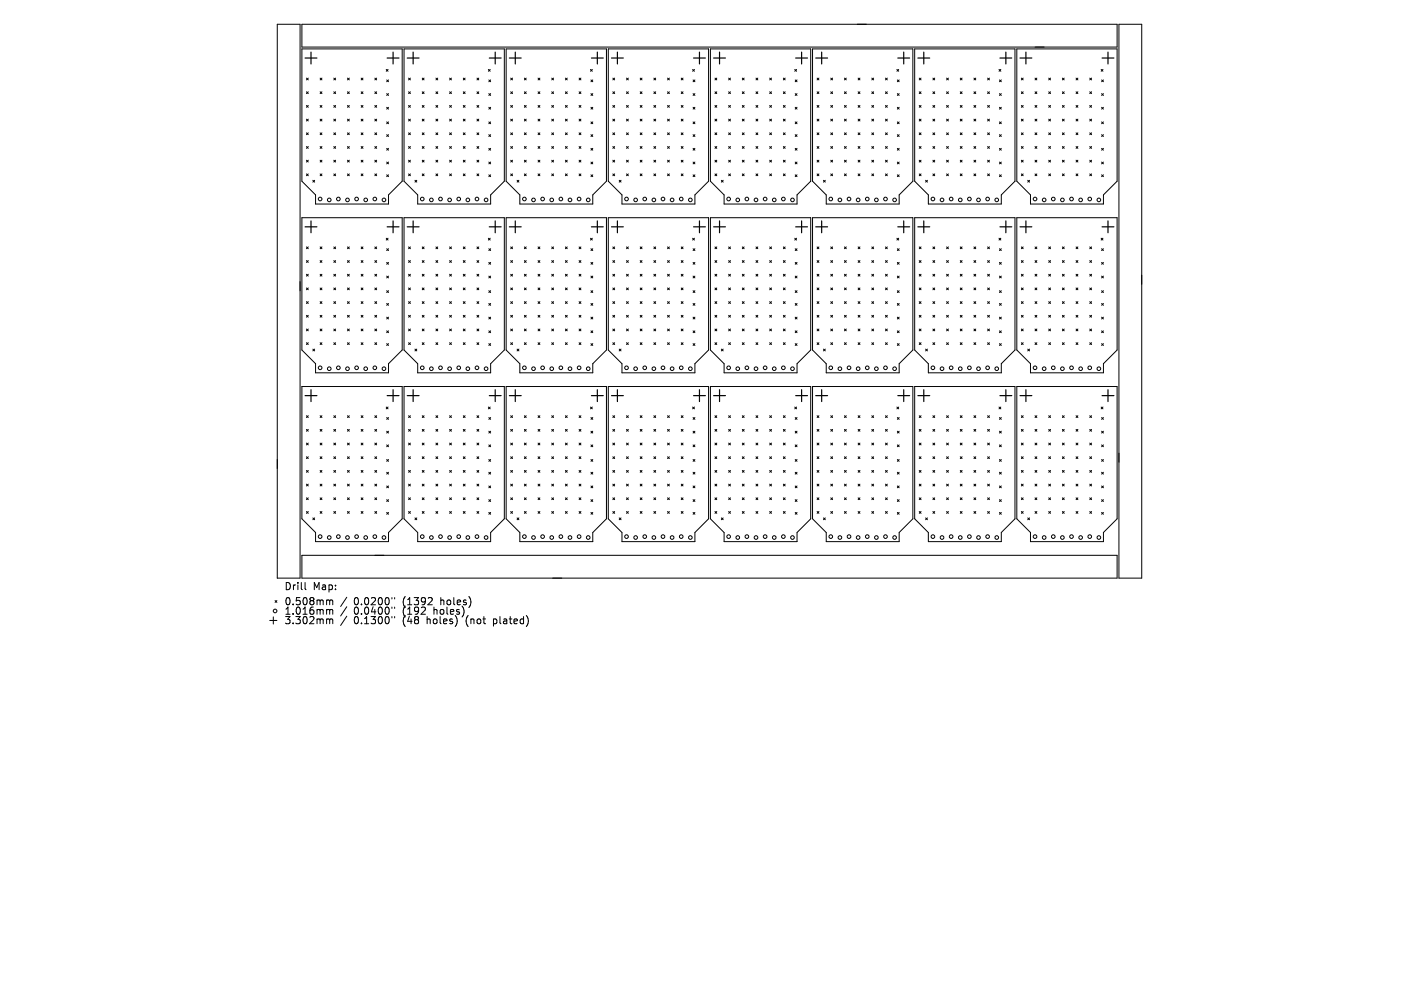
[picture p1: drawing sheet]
<svg xmlns="http://www.w3.org/2000/svg" width="297mm" height="210mm" viewBox="0 0 297 210" stroke-linecap="round" stroke-linejoin="round" font-family="sans-serif">
<defs><g id="words">
<g font-size="2.1">
<text x="59.5" y="123.6">Drill</text>
<text x="65.5" y="123.6">Map:</text>
<text x="59.5" y="126.8">0.508mm</text>
<text x="59.5" y="128.8">1.016mm</text>
<text x="59.5" y="130.8">3.302mm</text>
<text x="74.1" y="126.8">0.0200&quot;</text>
<text x="74.1" y="128.8">0.0400&quot;</text>
<text x="74.1" y="130.8">0.1300&quot;</text>
<text x="84.4" y="126.8">(1392</text>
<text x="84.4" y="128.8">(192</text>
<text x="84.4" y="130.8">(48</text>
<text x="89.5" y="130.8">holes)</text>
<text x="91" y="128.8">holes)</text>
<text x="92.4" y="126.8">holes)</text>
<text x="97.9" y="130.8">(not</text>
<text x="103.7" y="130.8">plated)</text>
</g>
</g></defs>
<g fill="none" stroke="#000" stroke-width=".21">
<path d="M58 5.1h4.8v115.8h-4.8zM63.2 10.2h21v27.7l-2.9 2.9v1.9h-15.3v-1.9l-2.8-2.9zM63.2 5.1h170.6v4.7h-170.6zM64.1 16.3l.4 .4M64.1 19.2l.4 .4M64.5 16.3l-.4 .4M64.5 19.2l-.4 .4M67 19.2l.4 .4M67 16.3l.4 .4M67.4 16.3l-.4 .4M67.4 19.2l-.4 .4M69.9 19.2l.3 .4"/>
<path d="M69.9 16.3l.3 .4M70.2 16.3l-.3 .4M70.2 19.2l-.3 .4M72.7 19.2l.4 .4M72.7 16.3l.4 .4M73.1 16.3l-.4 .4M73.1 19.2l-.4 .4M75.6 19.2l.4 .4M75.6 16.3l.4 .4M76 16.3l-.4 .4M76 19.2l-.4 .4M78.5 19.2l.3 .4"/>
<path d="M78.5 16.3l.3 .4M78.8 16.3l-.3 .4M78.8 19.2l-.3 .4M80.8 14.5l.4 .4M80.9 16.7l.4 .4M80.9 19.6l.4 .4M81.2 14.5l-.4 .4M81.3 16.7l-.4 .4M81.3 19.6l-.4 .4M84.6 10.2h21v27.7l-2.9 2.9v1.9h-15.3v-1.9l-2.8-2.9zM85.5 19.2l.4 .4M85.5 16.3l.4 .4"/>
<path d="M85.9 16.3l-.4 .4M85.9 19.2l-.4 .4M88.4 19.2l.4 .4M88.4 16.3l.4 .4M88.8 16.3l-.4 .4M88.8 19.2l-.4 .4M91.2 16.3l.4 .4M91.2 19.2l.4 .4M91.6 16.3l-.4 .4M91.6 19.2l-.4 .4M94.1 19.2l.4 .4M94.1 16.3l.4 .4"/>
<path d="M94.5 16.3l-.4 .4M94.5 19.2l-.4 .4M97 19.2l.4 .4M97 16.3l.4 .4M97.4 19.2l-.4 .4M97.4 16.3l-.4 .4M99.8 19.2l.4 .4M99.8 16.3l.4 .4M100.2 16.3l-.4 .4M100.2 19.2l-.4 .4M102.2 14.5l.4 .4M102.3 16.7l.4 .4"/>
<path d="M102.3 19.6l.4 .4M102.6 14.5l-.4 .4M102.7 16.7l-.4 .4M102.7 19.6l-.4 .4M105.9 10.2h21v27.7l-2.8 2.9v1.9h-15.3v-1.9l-2.9-2.9zM106.9 19.2l.4 .4M106.9 16.3l.4 .4M107.3 16.3l-.4 .4M107.3 19.2l-.4 .4M109.8 19.2l.3 .4M109.8 16.3l.3 .4M110.1 16.3l-.3 .4"/>
<path d="M110.1 19.2l-.3 .4M112.6 19.2l.4 .4M112.6 16.3l.4 .4M113 16.3l-.4 .4M113 19.2l-.4 .4M115.5 19.2l.4 .4M115.5 16.3l.4 .4M115.9 16.3l-.4 .4M115.9 19.2l-.4 .4M118.3 19.2l.4 .4M118.3 16.3l.4 .4M118.7 16.3l-.4 .4"/>
<path d="M118.7 19.2l-.4 .4M121.2 19.2l.4 .4M121.2 16.3l.4 .4M121.6 16.3l-.4 .4M121.6 19.2l-.4 .4M123.6 14.5l.4 .4M123.7 16.7l.4 .4M123.7 19.6l.4 .4M124 14.5l-.4 .4M124.1 16.7l-.4 .4M124.1 19.6l-.4 .4M127.3 10.2h21v27.7l-2.9 2.9v1.9h-15.2v-1.9l-2.9-2.9z"/>
<path d="M128.3 19.2l.4 .4M128.3 16.3l.4 .4M128.7 16.3l-.4 .4M128.7 19.2l-.4 .4M131.1 19.2l.4 .4M131.1 16.3l.4 .4M131.5 16.3l-.4 .4M131.5 19.2l-.4 .4M134 19.2l.4 .4M134 16.3l.4 .4M134.4 16.3l-.4 .4M134.4 19.2l-.4 .4"/>
<path d="M136.9 19.2l.3 .4M136.9 16.3l.3 .4M137.2 16.3l-.3 .4M137.2 19.2l-.3 .4M139.7 19.2l.4 .4M139.7 16.3l.4 .4M140.1 16.3l-.4 .4M140.1 19.2l-.4 .4M142.6 19.2l.4 .4M142.6 16.3l.4 .4M143 16.3l-.4 .4M143 19.2l-.4 .4"/>
<path d="M145 14.5l.4 .4M145.1 16.7l.3 .4M145.1 19.6l.3 .4M145.4 14.5l-.4 .4M145.4 16.7l-.3 .4M145.4 19.6l-.3 .4M148.7 10.2h21v27.7l-2.9 2.9v1.9h-15.2v-1.9l-2.9-2.9zM149.6 19.2l.4 .4M149.6 16.3l.4 .4M150 16.3l-.4 .4M150 19.2l-.4 .4M152.5 19.2l.4 .4"/>
<path d="M152.5 16.3l.4 .4M152.9 16.3l-.4 .4M152.9 19.2l-.4 .4M155.4 19.2l.4 .4M155.4 16.3l.4 .4M155.8 16.3l-.4 .4M155.8 19.2l-.4 .4M158.2 16.3l.4 .4M158.2 19.2l.4 .4M158.6 16.3l-.4 .4M158.6 19.2l-.4 .4M161.1 19.2l.4 .4"/>
<path d="M161.1 16.3l.4 .4M161.5 16.3l-.4 .4M161.5 19.2l-.4 .4M164 19.2l.3 .4M164 16.3l.3 .4M164.3 16.3l-.3 .4M164.3 19.2l-.3 .4M166.3 14.5l.4 .4M166.4 16.7l.4 .4M166.4 19.6l.4 .4M166.7 14.5l-.4 .4M166.8 16.7l-.4 .4"/>
<path d="M166.8 19.6l-.4 .4M170.1 10.2h21v27.7l-2.9 2.9v1.9h-15.3v-1.9l-2.8-2.9zM171 19.2l.4 .4M171 16.3l.4 .4M171.4 16.3l-.4 .4M171.4 19.2l-.4 .4M173.9 19.2l.4 .4M173.9 16.3l.4 .4M174.3 16.3l-.4 .4M174.3 19.2l-.4 .4M176.7 19.2l.4 .4M176.7 16.3l.4 .4"/>
<path d="M177.1 16.3l-.4 .4M177.1 19.2l-.4 .4M179.6 19.2l.4 .4M179.6 16.3l.4 .4M180 19.2l-.4 .4M180 16.3l-.4 .4M182.5 19.2l.4 .4M182.5 16.3l.4 .4M182.9 16.3l-.4 .4M182.9 19.2l-.4 .4M185.3 19.2l.4 .4M185.3 16.3l.4 .4"/>
<path d="M185.7 16.3l-.4 .4M185.7 19.2l-.4 .4M187.7 14.5l.4 .4M187.8 16.7l.4 .4M187.8 19.6l.4 .4M188.1 14.5l-.4 .4M188.2 16.7l-.4 .4M188.2 19.6l-.4 .4M191.4 10.2h21v27.7l-2.8 2.9v1.9h-15.3v-1.9l-2.9-2.9zM192.4 19.2l.4 .4M192.4 16.3l.4 .4M192.8 16.3l-.4 .4"/>
<path d="M192.8 19.2l-.4 .4M195.3 19.2l.3 .4M195.3 16.3l.3 .4M195.6 16.3l-.3 .4M195.6 19.2l-.3 .4M198.1 19.2l.4 .4M198.1 16.3l.4 .4M198.5 16.3l-.4 .4M198.5 19.2l-.4 .4M201 16.3l.4 .4M201 19.2l.4 .4M201.4 16.3l-.4 .4"/>
<path d="M201.4 19.2l-.4 .4M203.9 19.2l.3 .4M203.9 16.3l.3 .4M204.2 16.3l-.3 .4M204.2 19.2l-.3 .4M206.7 19.2l.4 .4M206.7 16.3l.4 .4M207.1 16.3l-.4 .4M207.1 19.2l-.4 .4M209.1 14.5l.4 .4M209.2 16.7l.4 .4M209.2 19.6l.4 .4"/>
<path d="M209.5 14.5l-.4 .4M209.6 19.6l-.4 .4M209.6 16.7l-.4 .4M212.8 10.2h21v27.7l-2.8 2.9v1.9h-15.3v-1.9l-2.9-2.9zM213.8 19.2l.4 .4M213.8 16.3l.4 .4M214.2 16.3l-.4 .4M214.2 19.2l-.4 .4M216.6 19.2l.4 .4M216.6 16.3l.4 .4M217 16.3l-.4 .4M217 19.2l-.4 .4"/>
<path d="M219.5 19.2l.4 .4M219.5 16.3l.4 .4M219.9 16.3l-.4 .4M219.9 19.2l-.4 .4M222.4 19.2l.3 .4M222.4 16.3l.3 .4M222.7 16.3l-.3 .4M222.7 19.2l-.3 .4M225.2 19.2l.4 .4M225.2 16.3l.4 .4M225.6 16.3l-.4 .4M225.6 19.2l-.4 .4"/>
<path d="M228.1 19.2l.4 .4M228.1 16.3l.4 .4M228.5 16.3l-.4 .4M228.5 19.2l-.4 .4M230.5 14.5l.4 .4M230.6 16.7l.4 .4M230.6 19.6l.4 .4M230.9 14.5l-.4 .4M231 16.7l-.4 .4M231 19.6l-.4 .4M234.2 5.1h4.8v115.8h-4.8zM64.1 22.1l.4 .3"/>
<path d="M64.1 24.9l.4 .4M64.1 27.8l.4 .4M64.1 30.7l.4 .3M64.1 33.5l.4 .4M64.1 36.4l.4 .4M64.5 22.1l-.4 .3M64.5 24.9l-.4 .4M64.5 27.8l-.4 .4M64.5 30.7l-.4 .3M64.5 33.5l-.4 .4M64.5 36.4l-.4 .4M65.5 37.7l.4 .4"/>
<path d="M65.9 37.7l-.4 .4M67 22.1l.4 .3M67 24.9l.4 .4M67 27.8l.4 .4M67 33.5l.4 .4M67 36.4l.4 .4M67 30.7l.4 .3M67.4 22.1l-.4 .3M67.4 24.9l-.4 .4M67.4 27.8l-.4 .4M67.4 30.7l-.4 .3M67.4 33.5l-.4 .4"/>
<path d="M67.4 36.4l-.4 .4M69.9 22.1l.3 .3M69.9 24.9l.3 .4M69.9 27.8l.3 .4M69.9 30.7l.3 .3M69.9 36.4l.3 .4M69.9 33.5l.3 .4M70.2 22.1l-.3 .3M70.2 24.9l-.3 .4M70.2 27.8l-.3 .4M70.2 30.7l-.3 .3M70.2 33.5l-.3 .4"/>
<path d="M70.2 36.4l-.3 .4M72.7 24.9l.4 .4M72.7 30.7l.4 .3M72.7 33.5l.4 .4M72.7 22.1l.4 .3M72.7 36.4l.4 .4M72.7 27.8l.4 .4M73.1 22.1l-.4 .3M73.1 24.9l-.4 .4M73.1 27.8l-.4 .4M73.1 30.7l-.4 .3M73.1 33.5l-.4 .4"/>
<path d="M73.1 36.4l-.4 .4M75.6 27.8l.4 .4M75.6 33.5l.4 .4M75.6 36.4l.4 .4M75.6 24.9l.4 .4M75.6 22.1l.4 .3M75.6 30.7l.4 .3M76 22.1l-.4 .3M76 24.9l-.4 .4M76 27.8l-.4 .4M76 30.7l-.4 .3M76 33.5l-.4 .4"/>
<path d="M76 36.4l-.4 .4M78.5 30.7l.3 .3M78.5 27.8l.3 .4M78.5 22.1l.3 .3M78.5 33.5l.3 .4M78.5 24.9l.3 .4M78.5 36.4l.3 .4M78.8 22.1l-.3 .3M78.8 24.9l-.3 .4M78.8 27.8l-.3 .4M78.8 30.7l-.3 .3M78.8 33.5l-.3 .4"/>
<path d="M78.8 36.4l-.3 .4M80.9 22.4l.4 .4M80.9 25.5l.4 .4M80.9 28.2l.4 .4M80.9 31l.4 .4M80.9 33.9l.4 .4M80.9 36.6l.4 .3M81.3 22.4l-.4 .4M81.3 28.2l-.4 .4M81.3 31l-.4 .4M81.3 33.9l-.4 .4M81.3 25.5l-.4 .4"/>
<path d="M81.3 36.6l-.4 .3M85.5 22.1l.4 .3M85.5 24.9l.4 .4M85.5 27.8l.4 .4M85.5 30.7l.4 .3M85.5 33.5l.4 .4M85.5 36.4l.4 .4M85.9 22.1l-.4 .3M85.9 24.9l-.4 .4M85.9 27.8l-.4 .4M85.9 30.7l-.4 .3M85.9 33.5l-.4 .4"/>
<path d="M85.9 36.4l-.4 .4M86.9 37.7l.3 .4M87.2 37.7l-.3 .4M88.4 22.1l.4 .3M88.4 24.9l.4 .4M88.4 27.8l.4 .4M88.4 30.7l.4 .3M88.4 33.5l.4 .4M88.4 36.4l.4 .4M88.8 22.1l-.4 .3M88.8 24.9l-.4 .4M88.8 27.8l-.4 .4"/>
<path d="M88.8 30.7l-.4 .3M88.8 33.5l-.4 .4M88.8 36.4l-.4 .4M91.2 24.9l.4 .4M91.2 22.1l.4 .3M91.2 27.8l.4 .4M91.2 33.5l.4 .4M91.2 36.4l.4 .4M91.2 30.7l.4 .3M91.6 24.9l-.4 .4M91.6 27.8l-.4 .4M91.6 30.7l-.4 .3"/>
<path d="M91.6 33.5l-.4 .4M91.6 22.1l-.4 .3M91.6 36.4l-.4 .4M94.1 27.8l.4 .4M94.1 24.9l.4 .4M94.1 30.7l.4 .3M94.1 36.4l.4 .4M94.1 22.1l.4 .3M94.1 33.5l.4 .4M94.5 22.1l-.4 .3M94.5 24.9l-.4 .4M94.5 27.8l-.4 .4"/>
<path d="M94.5 30.7l-.4 .3M94.5 33.5l-.4 .4M94.5 36.4l-.4 .4M97 30.7l.4 .3M97 27.8l.4 .4M97 33.5l.4 .4M97 22.1l.4 .3M97 24.9l.4 .4M97 36.4l.4 .4M97.4 22.1l-.4 .3M97.4 24.9l-.4 .4M97.4 27.8l-.4 .4"/>
<path d="M97.4 30.7l-.4 .3M97.4 33.5l-.4 .4M97.4 36.4l-.4 .4M99.8 33.5l.4 .4M99.8 36.4l.4 .4M99.8 24.9l.4 .4M99.8 27.8l.4 .4M99.8 22.1l.4 .3M99.8 30.7l.4 .3M100.2 22.1l-.4 .3M100.2 24.9l-.4 .4M100.2 27.8l-.4 .4"/>
<path d="M100.2 30.7l-.4 .3M100.2 33.5l-.4 .4M100.2 36.4l-.4 .4M102.3 22.4l.4 .4M102.3 25.5l.4 .4M102.3 28.2l.4 .4M102.3 31l.4 .4M102.3 33.9l.4 .4M102.3 36.6l.4 .3M102.7 22.4l-.4 .4M102.7 28.2l-.4 .4M102.7 31l-.4 .4"/>
<path d="M102.7 33.9l-.4 .4M102.7 25.5l-.4 .4M102.7 36.6l-.4 .3M106.9 22.1l.4 .3M106.9 24.9l.4 .4M106.9 27.8l.4 .4M106.9 30.7l.4 .3M106.9 33.5l.4 .4M106.9 36.4l.4 .4M107.3 22.1l-.4 .3M107.3 24.9l-.4 .4M107.3 27.8l-.4 .4"/>
<path d="M107.3 30.7l-.4 .3M107.3 33.5l-.4 .4M107.3 36.4l-.4 .4M108.2 37.7l.4 .4M108.6 37.7l-.4 .4M109.8 22.1l.3 .3M109.8 24.9l.3 .4M109.8 27.8l.3 .4M109.8 30.7l.3 .3M109.8 33.5l.3 .4M109.8 36.4l.3 .4M110.1 22.1l-.3 .3"/>
<path d="M110.1 24.9l-.3 .4M110.1 27.8l-.3 .4M110.1 30.7l-.3 .3M110.1 33.5l-.3 .4M110.1 36.4l-.3 .4M112.6 22.1l.4 .3M112.6 27.8l.4 .4M112.6 30.7l.4 .3M112.6 33.5l.4 .4M112.6 24.9l.4 .4M112.6 36.4l.4 .4M113 22.1l-.4 .3"/>
<path d="M113 24.9l-.4 .4M113 27.8l-.4 .4M113 30.7l-.4 .3M113 33.5l-.4 .4M113 36.4l-.4 .4M115.5 24.9l.4 .4M115.5 30.7l.4 .3M115.5 33.5l.4 .4M115.5 36.4l.4 .4M115.5 22.1l.4 .3M115.5 27.8l.4 .4M115.9 22.1l-.4 .3"/>
<path d="M115.9 24.9l-.4 .4M115.9 27.8l-.4 .4M115.9 30.7l-.4 .3M115.9 33.5l-.4 .4M115.9 36.4l-.4 .4M118.3 27.8l.4 .4M118.3 36.4l.4 .4M118.3 24.9l.4 .4M118.3 30.7l.4 .3M118.3 22.1l.4 .3M118.3 33.5l.4 .4M118.7 22.1l-.4 .3"/>
<path d="M118.7 24.9l-.4 .4M118.7 27.8l-.4 .4M118.7 30.7l-.4 .3M118.7 33.5l-.4 .4M118.7 36.4l-.4 .4M121.2 30.7l.4 .3M121.2 27.8l.4 .4M121.2 33.5l.4 .4M121.2 22.1l.4 .3M121.2 24.9l.4 .4M121.2 36.4l.4 .4M121.6 24.9l-.4 .4"/>
<path d="M121.6 27.8l-.4 .4M121.6 30.7l-.4 .3M121.6 33.5l-.4 .4M121.6 22.1l-.4 .3M121.6 36.4l-.4 .4M123.7 22.4l.4 .4M123.7 25.5l.4 .4M123.7 28.2l.4 .4M123.7 31l.4 .4M123.7 33.9l.4 .4M123.7 36.6l.4 .3M124.1 22.4l-.4 .4"/>
<path d="M124.1 28.2l-.4 .4M124.1 31l-.4 .4M124.1 33.9l-.4 .4M124.1 25.5l-.4 .4M124.1 36.6l-.4 .3M128.3 22.1l.4 .3M128.3 24.9l.4 .4M128.3 27.8l.4 .4M128.3 30.7l.4 .3M128.3 33.5l.4 .4M128.3 36.4l.4 .4M128.7 22.1l-.4 .3"/>
<path d="M128.7 24.9l-.4 .4M128.7 27.8l-.4 .4M128.7 30.7l-.4 .3M128.7 33.5l-.4 .4M128.7 36.4l-.4 .4M129.6 37.7l.4 .4M130 37.7l-.4 .4M131.1 22.1l.4 .3M131.1 24.9l.4 .4M131.1 27.8l.4 .4M131.1 30.7l.4 .3M131.1 33.5l.4 .4"/>
<path d="M131.1 36.4l.4 .4M131.5 22.1l-.4 .3M131.5 24.9l-.4 .4M131.5 27.8l-.4 .4M131.5 30.7l-.4 .3M131.5 33.5l-.4 .4M131.5 36.4l-.4 .4M134 24.9l.4 .4M134 22.1l.4 .3M134 27.8l.4 .4M134 33.5l.4 .4M134 36.4l.4 .4"/>
<path d="M134 30.7l.4 .3M134.4 22.1l-.4 .3M134.4 24.9l-.4 .4M134.4 27.8l-.4 .4M134.4 30.7l-.4 .3M134.4 33.5l-.4 .4M134.4 36.4l-.4 .4M136.9 27.8l.3 .4M136.9 24.9l.3 .4M136.9 30.7l.3 .3M136.9 36.4l.3 .4M136.9 22.1l.3 .3"/>
<path d="M136.9 33.5l.3 .4M137.2 22.1l-.3 .3M137.2 24.9l-.3 .4M137.2 27.8l-.3 .4M137.2 30.7l-.3 .3M137.2 33.5l-.3 .4M137.2 36.4l-.3 .4M139.7 30.7l.4 .3M139.7 33.5l.4 .4M139.7 24.9l.4 .4M139.7 22.1l.4 .3M139.7 36.4l.4 .4"/>
<path d="M139.7 27.8l.4 .4M140.1 22.1l-.4 .3M140.1 24.9l-.4 .4M140.1 27.8l-.4 .4M140.1 30.7l-.4 .3M140.1 33.5l-.4 .4M140.1 36.4l-.4 .4M142.6 33.5l.4 .4M142.6 36.4l.4 .4M142.6 27.8l.4 .4M142.6 24.9l.4 .4M142.6 22.1l.4 .3"/>
<path d="M142.6 30.7l.4 .3M143 22.1l-.4 .3M143 24.9l-.4 .4M143 27.8l-.4 .4M143 30.7l-.4 .3M143 33.5l-.4 .4M143 36.4l-.4 .4M145.1 22.4l.3 .4M145.1 25.5l.3 .4M145.1 28.2l.3 .4M145.1 31l.3 .4M145.1 33.9l.3 .4"/>
<path d="M145.1 36.6l.3 .3M145.4 22.4l-.3 .4M145.4 28.2l-.3 .4M145.4 31l-.3 .4M145.4 33.9l-.3 .4M145.4 25.5l-.3 .4M145.4 36.6l-.3 .3M149.6 22.1l.4 .3M149.6 24.9l.4 .4M149.6 27.8l.4 .4M149.6 30.7l.4 .3M149.6 33.5l.4 .4"/>
<path d="M149.6 36.4l.4 .4M150 22.1l-.4 .3M150 24.9l-.4 .4M150 27.8l-.4 .4M150 30.7l-.4 .3M150 33.5l-.4 .4M150 36.4l-.4 .4M151 37.7l.4 .4M151.4 37.7l-.4 .4M152.5 24.9l.4 .4M152.5 27.8l.4 .4M152.5 30.7l.4 .3"/>
<path d="M152.5 33.5l.4 .4M152.5 36.4l.4 .4M152.5 22.1l.4 .3M152.9 22.1l-.4 .3M152.9 24.9l-.4 .4M152.9 27.8l-.4 .4M152.9 30.7l-.4 .3M152.9 33.5l-.4 .4M152.9 36.4l-.4 .4M155.4 22.1l.4 .3M155.4 27.8l.4 .4M155.4 30.7l.4 .3"/>
<path d="M155.4 33.5l.4 .4M155.4 24.9l.4 .4M155.4 36.4l.4 .4M155.8 22.1l-.4 .3M155.8 24.9l-.4 .4M155.8 27.8l-.4 .4M155.8 30.7l-.4 .3M155.8 33.5l-.4 .4M155.8 36.4l-.4 .4M158.2 24.9l.4 .4M158.2 30.7l.4 .3M158.2 33.5l.4 .4"/>
<path d="M158.2 36.4l.4 .4M158.2 22.1l.4 .3M158.2 27.8l.4 .4M158.6 22.1l-.4 .3M158.6 24.9l-.4 .4M158.6 27.8l-.4 .4M158.6 30.7l-.4 .3M158.6 33.5l-.4 .4M158.6 36.4l-.4 .4M161.1 27.8l.4 .4M161.1 36.4l.4 .4M161.1 24.9l.4 .4"/>
<path d="M161.1 30.7l.4 .3M161.1 22.1l.4 .3M161.1 33.5l.4 .4M161.5 22.1l-.4 .3M161.5 24.9l-.4 .4M161.5 27.8l-.4 .4M161.5 30.7l-.4 .3M161.5 33.5l-.4 .4M161.5 36.4l-.4 .4M164 30.7l.3 .3M164 27.8l.3 .4M164 33.5l.3 .4"/>
<path d="M164 22.1l.3 .3M164 24.9l.3 .4M164 36.4l.3 .4M164.3 22.1l-.3 .3M164.3 24.9l-.3 .4M164.3 27.8l-.3 .4M164.3 30.7l-.3 .3M164.3 33.5l-.3 .4M164.3 36.4l-.3 .4M166.4 22.4l.4 .4M166.4 25.5l.4 .4M166.4 28.2l.4 .4"/>
<path d="M166.4 31l.4 .4M166.4 33.9l.4 .4M166.4 36.6l.4 .3M166.8 22.4l-.4 .4M166.8 28.2l-.4 .4M166.8 31l-.4 .4M166.8 33.9l-.4 .4M166.8 25.5l-.4 .4M166.8 36.6l-.4 .3M171 22.1l.4 .3M171 24.9l.4 .4M171 27.8l.4 .4"/>
<path d="M171 30.7l.4 .3M171 33.5l.4 .4M171 36.4l.4 .4M171.4 22.1l-.4 .3M171.4 24.9l-.4 .4M171.4 27.8l-.4 .4M171.4 30.7l-.4 .3M171.4 33.5l-.4 .4M171.4 36.4l-.4 .4M172.4 37.7l.3 .4M172.7 37.7l-.3 .4M173.9 22.1l.4 .3"/>
<path d="M173.9 24.9l.4 .4M173.9 30.7l.4 .3M173.9 33.5l.4 .4M173.9 36.4l.4 .4M173.9 27.8l.4 .4M174.3 24.9l-.4 .4M174.3 27.8l-.4 .4M174.3 30.7l-.4 .3M174.3 33.5l-.4 .4M174.3 22.1l-.4 .3M174.3 36.4l-.4 .4M176.7 24.9l.4 .4"/>
<path d="M176.7 22.1l.4 .3M176.7 27.8l.4 .4M176.7 33.5l.4 .4M176.7 36.4l.4 .4M176.7 30.7l.4 .3M177.1 22.1l-.4 .3M177.1 24.9l-.4 .4M177.1 27.8l-.4 .4M177.1 30.7l-.4 .3M177.1 33.5l-.4 .4M177.1 36.4l-.4 .4M179.6 27.8l.4 .4"/>
<path d="M179.6 30.7l.4 .3M179.6 36.4l.4 .4M179.6 22.1l.4 .3M179.6 33.5l.4 .4M179.6 24.9l.4 .4M180 22.1l-.4 .3M180 24.9l-.4 .4M180 27.8l-.4 .4M180 30.7l-.4 .3M180 33.5l-.4 .4M180 36.4l-.4 .4M182.5 30.7l.4 .3"/>
<path d="M182.5 33.5l.4 .4M182.5 24.9l.4 .4M182.5 36.4l.4 .4M182.5 22.1l.4 .3M182.5 27.8l.4 .4M182.9 22.1l-.4 .3M182.9 24.9l-.4 .4M182.9 27.8l-.4 .4M182.9 30.7l-.4 .3M182.9 33.5l-.4 .4M182.9 36.4l-.4 .4M185.3 33.5l.4 .4"/>
<path d="M185.3 36.4l.4 .4M185.3 27.8l.4 .4M185.3 24.9l.4 .4M185.3 30.7l.4 .3M185.3 22.1l.4 .3M185.7 22.1l-.4 .3M185.7 24.9l-.4 .4M185.7 27.8l-.4 .4M185.7 30.7l-.4 .3M185.7 33.5l-.4 .4M185.7 36.4l-.4 .4M187.8 22.4l.4 .4"/>
<path d="M187.8 25.5l.4 .4M187.8 28.2l.4 .4M187.8 31l.4 .4M187.8 33.9l.4 .4M187.8 36.6l.4 .3M188.2 22.4l-.4 .4M188.2 28.2l-.4 .4M188.2 31l-.4 .4M188.2 33.9l-.4 .4M188.2 25.5l-.4 .4M188.2 36.6l-.4 .3M192.4 22.1l.4 .3"/>
<path d="M192.4 24.9l.4 .4M192.4 27.8l.4 .4M192.4 30.7l.4 .3M192.4 33.5l.4 .4M192.4 36.4l.4 .4M192.8 22.1l-.4 .3M192.8 24.9l-.4 .4M192.8 27.8l-.4 .4M192.8 30.7l-.4 .3M192.8 33.5l-.4 .4M192.8 36.4l-.4 .4M193.7 37.7l.4 .4"/>
<path d="M194.1 37.7l-.4 .4M195.3 24.9l.3 .4M195.3 27.8l.3 .4M195.3 30.7l.3 .3M195.3 36.4l.3 .4M195.3 22.1l.3 .3M195.3 33.5l.3 .4M195.6 22.1l-.3 .3M195.6 24.9l-.3 .4M195.6 27.8l-.3 .4M195.6 30.7l-.3 .3M195.6 33.5l-.3 .4"/>
<path d="M195.6 36.4l-.3 .4M198.1 22.1l.4 .3M198.1 27.8l.4 .4M198.1 30.7l.4 .3M198.1 33.5l.4 .4M198.1 24.9l.4 .4M198.1 36.4l.4 .4M198.5 22.1l-.4 .3M198.5 24.9l-.4 .4M198.5 27.8l-.4 .4M198.5 30.7l-.4 .3M198.5 33.5l-.4 .4"/>
<path d="M198.5 36.4l-.4 .4M201 24.9l.4 .4M201 33.5l.4 .4M201 36.4l.4 .4M201 22.1l.4 .3M201 27.8l.4 .4M201 30.7l.4 .3M201.4 22.1l-.4 .3M201.4 24.9l-.4 .4M201.4 27.8l-.4 .4M201.4 30.7l-.4 .3M201.4 33.5l-.4 .4"/>
<path d="M201.4 36.4l-.4 .4M203.9 27.8l.3 .4M203.9 36.4l.3 .4M203.9 24.9l.3 .4M203.9 30.7l.3 .3M203.9 22.1l.3 .3M203.9 33.5l.3 .4M204.2 24.9l-.3 .4M204.2 27.8l-.3 .4M204.2 30.7l-.3 .3M204.2 33.5l-.3 .4M204.2 22.1l-.3 .3"/>
<path d="M204.2 36.4l-.3 .4M206.7 30.7l.4 .3M206.7 33.5l.4 .4M206.7 22.1l.4 .3M206.7 24.9l.4 .4M206.7 36.4l.4 .4M206.7 27.8l.4 .4M207.1 22.1l-.4 .3M207.1 24.9l-.4 .4M207.1 27.8l-.4 .4M207.1 30.7l-.4 .3M207.1 33.5l-.4 .4"/>
<path d="M207.1 36.4l-.4 .4M209.2 22.4l.4 .4M209.2 25.5l.4 .4M209.2 28.2l.4 .4M209.2 31l.4 .4M209.2 33.9l.4 .4M209.2 36.6l.4 .3M209.6 22.4l-.4 .4M209.6 28.2l-.4 .4M209.6 31l-.4 .4M209.6 33.9l-.4 .4M209.6 25.5l-.4 .4"/>
<path d="M209.6 36.6l-.4 .3M213.8 22.1l.4 .3M213.8 24.9l.4 .4M213.8 27.8l.4 .4M213.8 30.7l.4 .3M213.8 33.5l.4 .4M213.8 36.4l.4 .4M214.2 22.1l-.4 .3M214.2 24.9l-.4 .4M214.2 27.8l-.4 .4M214.2 30.7l-.4 .3M214.2 33.5l-.4 .4"/>
<path d="M214.2 36.4l-.4 .4M215.1 37.7l.4 .4M215.5 37.7l-.4 .4M216.6 22.1l.4 .3M216.6 24.9l.4 .4M216.6 27.8l.4 .4M216.6 30.7l.4 .3M216.6 33.5l.4 .4M216.6 36.4l.4 .4M217 22.1l-.4 .3M217 24.9l-.4 .4M217 27.8l-.4 .4"/>
<path d="M217 30.7l-.4 .3M217 33.5l-.4 .4M217 36.4l-.4 .4M219.5 24.9l.4 .4M219.5 22.1l.4 .3M219.5 27.8l.4 .4M219.5 30.7l.4 .3M219.5 33.5l.4 .4M219.5 36.4l.4 .4M219.9 22.1l-.4 .3M219.9 24.9l-.4 .4M219.9 27.8l-.4 .4"/>
<path d="M219.9 30.7l-.4 .3M219.9 33.5l-.4 .4M219.9 36.4l-.4 .4M222.4 27.8l.3 .4M222.4 30.7l.3 .3M222.4 33.5l.3 .4M222.4 22.1l.3 .3M222.4 24.9l.3 .4M222.4 36.4l.3 .4M222.7 22.1l-.3 .3M222.7 24.9l-.3 .4M222.7 27.8l-.3 .4"/>
<path d="M222.7 30.7l-.3 .3M222.7 33.5l-.3 .4M222.7 36.4l-.3 .4M225.2 30.7l.4 .3M225.2 33.5l.4 .4M225.2 36.4l.4 .4M225.2 24.9l.4 .4M225.2 22.1l.4 .3M225.2 27.8l.4 .4M225.6 22.1l-.4 .3M225.6 24.9l-.4 .4M225.6 27.8l-.4 .4"/>
<path d="M225.6 30.7l-.4 .3M225.6 33.5l-.4 .4M225.6 36.4l-.4 .4M228.1 36.4l.4 .4M228.1 27.8l.4 .4M228.1 24.9l.4 .4M228.1 30.7l.4 .3M228.1 22.1l.4 .3M228.1 33.5l.4 .4M228.5 22.1l-.4 .3M228.5 24.9l-.4 .4M228.5 27.8l-.4 .4"/>
<path d="M228.5 30.7l-.4 .3M228.5 33.5l-.4 .4M228.5 36.4l-.4 .4M230.6 22.4l.4 .4M230.6 25.5l.4 .4M230.6 28.2l.4 .4M230.6 31l.4 .4M230.6 33.9l.4 .4M230.6 36.6l.4 .3M231 22.4l-.4 .4M231 28.2l-.4 .4M231 31l-.4 .4"/>
<path d="M231 33.9l-.4 .4M231 25.5l-.4 .4M231 36.6l-.4 .3M63.2 45.5h21v27.7l-2.9 2.9v1.9h-15.3v-1.9l-2.8-2.9zM64.1 51.6l.4 .4M64.1 54.5l.4 .4M64.1 57.4l.4 .4M64.5 51.6l-.4 .4M64.5 54.5l-.4 .4M64.5 57.4l-.4 .4M67 54.5l.4 .4M67 57.4l.4 .4"/>
<path d="M67 51.6l.4 .4M67.4 51.6l-.4 .4M67.4 54.5l-.4 .4M67.4 57.4l-.4 .4M69.9 54.5l.3 .4M69.9 51.6l.3 .4M69.9 57.4l.3 .4M70.2 51.6l-.3 .4M70.2 54.5l-.3 .4M70.2 57.4l-.3 .4M72.7 57.4l.4 .4M72.7 54.5l.4 .4"/>
<path d="M72.7 51.6l.4 .4M73.1 51.6l-.4 .4M73.1 54.5l-.4 .4M73.1 57.4l-.4 .4M75.6 57.4l.4 .4M75.6 51.6l.4 .4M75.6 54.5l.4 .4M76 51.6l-.4 .4M76 54.5l-.4 .4M76 57.4l-.4 .4M78.5 54.5l.3 .4M78.5 57.4l.3 .4"/>
<path d="M78.5 51.6l.3 .4M78.8 51.6l-.3 .4M78.8 54.5l-.3 .4M78.8 57.4l-.3 .4M80.8 49.8l.4 .4M80.9 52l.4 .4M80.9 54.9l.4 .4M80.9 57.8l.4 .3M81.2 49.8l-.4 .4M81.3 52l-.4 .4M81.3 54.9l-.4 .4M81.3 57.8l-.4 .3"/>
<path d="M84.6 45.5h21v27.7l-2.9 2.9v1.9h-15.3v-1.9l-2.8-2.9zM85.5 51.6l.4 .4M85.5 54.5l.4 .4M85.5 57.4l.4 .4M85.9 51.6l-.4 .4M85.9 54.5l-.4 .4M85.9 57.4l-.4 .4M88.4 54.5l.4 .4M88.4 57.4l.4 .4M88.4 51.6l.4 .4M88.8 54.5l-.4 .4M88.8 57.4l-.4 .4"/>
<path d="M88.8 51.6l-.4 .4M91.2 57.4l.4 .4M91.2 54.5l.4 .4M91.2 51.6l.4 .4M91.6 51.6l-.4 .4M91.6 54.5l-.4 .4M91.6 57.4l-.4 .4M94.1 57.4l.4 .4M94.1 54.5l.4 .4M94.1 51.6l.4 .4M94.5 51.6l-.4 .4M94.5 54.5l-.4 .4"/>
<path d="M94.5 57.4l-.4 .4M97 57.4l.4 .4M97 54.5l.4 .4M97 51.6l.4 .4M97.4 51.6l-.4 .4M97.4 54.5l-.4 .4M97.4 57.4l-.4 .4M99.8 57.4l.4 .4M99.8 54.5l.4 .4M99.8 51.6l.4 .4M100.2 51.6l-.4 .4M100.2 54.5l-.4 .4"/>
<path d="M100.2 57.4l-.4 .4M102.2 49.8l.4 .4M102.3 52l.4 .4M102.3 54.9l.4 .4M102.3 57.8l.4 .3M102.6 49.8l-.4 .4M102.7 52l-.4 .4M102.7 54.9l-.4 .4M102.7 57.8l-.4 .3M105.9 45.5h21v27.7l-2.8 2.9v1.9h-15.3v-1.9l-2.9-2.9zM106.9 54.5l.4 .4M106.9 51.6l.4 .4"/>
<path d="M106.9 57.4l.4 .4M107.3 51.6l-.4 .4M107.3 54.5l-.4 .4M107.3 57.4l-.4 .4M109.8 57.4l.3 .4M109.8 51.6l.3 .4M109.8 54.5l.3 .4M110.1 51.6l-.3 .4M110.1 54.5l-.3 .4M110.1 57.4l-.3 .4M112.6 54.5l.4 .4M112.6 57.4l.4 .4"/>
<path d="M112.6 51.6l.4 .4M113 51.6l-.4 .4M113 54.5l-.4 .4M113 57.4l-.4 .4M115.5 57.4l.4 .4M115.5 54.5l.4 .4M115.5 51.6l.4 .4M115.9 51.6l-.4 .4M115.9 54.5l-.4 .4M115.9 57.4l-.4 .4M118.3 57.4l.4 .4M118.3 54.5l.4 .4"/>
<path d="M118.3 51.6l.4 .4M118.7 54.5l-.4 .4M118.7 57.4l-.4 .4M118.7 51.6l-.4 .4M121.2 57.4l.4 .4M121.2 54.5l.4 .4M121.2 51.6l.4 .4M121.6 51.6l-.4 .4M121.6 54.5l-.4 .4M121.6 57.4l-.4 .4M123.6 49.8l.4 .4M123.7 52l.4 .4"/>
<path d="M123.7 54.9l.4 .4M123.7 57.8l.4 .3M124 49.8l-.4 .4M124.1 52l-.4 .4M124.1 54.9l-.4 .4M124.1 57.8l-.4 .3M127.3 45.5h21v27.7l-2.9 2.9v1.9h-15.2v-1.9l-2.9-2.9zM128.3 54.5l.4 .4M128.3 51.6l.4 .4M128.3 57.4l.4 .4M128.7 51.6l-.4 .4M128.7 54.5l-.4 .4"/>
<path d="M128.7 57.4l-.4 .4M131.1 57.4l.4 .4M131.1 54.5l.4 .4M131.1 51.6l.4 .4M131.5 51.6l-.4 .4M131.5 54.5l-.4 .4M131.5 57.4l-.4 .4M134 57.4l.4 .4M134 54.5l.4 .4M134 51.6l.4 .4M134.4 51.6l-.4 .4M134.4 54.5l-.4 .4"/>
<path d="M134.4 57.4l-.4 .4M136.9 54.5l.3 .4M136.9 51.6l.3 .4M136.9 57.4l.3 .4M137.2 51.6l-.3 .4M137.2 54.5l-.3 .4M137.2 57.4l-.3 .4M139.7 57.4l.4 .4M139.7 54.5l.4 .4M139.7 51.6l.4 .4M140.1 51.6l-.4 .4M140.1 54.5l-.4 .4"/>
<path d="M140.1 57.4l-.4 .4M142.6 57.4l.4 .4M142.6 51.6l.4 .4M142.6 54.5l.4 .4M143 51.6l-.4 .4M143 54.5l-.4 .4M143 57.4l-.4 .4M145 49.8l.4 .4M145.1 52l.3 .4M145.1 54.9l.3 .4M145.1 57.8l.3 .3M145.4 49.8l-.4 .4"/>
<path d="M145.4 52l-.3 .4M145.4 57.8l-.3 .3M145.4 54.9l-.3 .4M148.7 45.5h21v27.7l-2.9 2.9v1.9h-15.2v-1.9l-2.9-2.9zM149.6 54.5l.4 .4M149.6 51.6l.4 .4M149.6 57.4l.4 .4M150 51.6l-.4 .4M150 54.5l-.4 .4M150 57.4l-.4 .4M152.5 57.4l.4 .4M152.5 51.6l.4 .4"/>
<path d="M152.5 54.5l.4 .4M152.9 51.6l-.4 .4M152.9 54.5l-.4 .4M152.9 57.4l-.4 .4M155.4 54.5l.4 .4M155.4 57.4l.4 .4M155.4 51.6l.4 .4M155.8 51.6l-.4 .4M155.8 54.5l-.4 .4M155.8 57.4l-.4 .4M158.2 57.4l.4 .4M158.2 54.5l.4 .4"/>
<path d="M158.2 51.6l.4 .4M158.6 51.6l-.4 .4M158.6 54.5l-.4 .4M158.6 57.4l-.4 .4M161.1 57.4l.4 .4M161.1 54.5l.4 .4M161.1 51.6l.4 .4M161.5 51.6l-.4 .4M161.5 54.5l-.4 .4M161.5 57.4l-.4 .4M164 57.4l.3 .4M164 54.5l.3 .4"/>
<path d="M164 51.6l.3 .4M164.3 51.6l-.3 .4M164.3 54.5l-.3 .4M164.3 57.4l-.3 .4M166.3 49.8l.4 .4M166.4 52l.4 .4M166.4 54.9l.4 .4M166.4 57.8l.4 .3M166.7 49.8l-.4 .4M166.8 52l-.4 .4M166.8 54.9l-.4 .4M166.8 57.8l-.4 .3"/>
<path d="M170.1 45.5h21v27.7l-2.9 2.9v1.9h-15.3v-1.9l-2.8-2.9zM171 54.5l.4 .4M171 51.6l.4 .4M171 57.4l.4 .4M171.4 51.6l-.4 .4M171.4 54.5l-.4 .4M171.4 57.4l-.4 .4M173.9 57.4l.4 .4M173.9 54.5l.4 .4M173.9 51.6l.4 .4M174.3 51.6l-.4 .4M174.3 54.5l-.4 .4"/>
<path d="M174.3 57.4l-.4 .4M176.7 57.4l.4 .4M176.7 54.5l.4 .4M176.7 51.6l.4 .4M177.1 51.6l-.4 .4M177.1 54.5l-.4 .4M177.1 57.4l-.4 .4M179.6 54.5l.4 .4M179.6 51.6l.4 .4M179.6 57.4l.4 .4M180 51.6l-.4 .4M180 54.5l-.4 .4"/>
<path d="M180 57.4l-.4 .4M182.5 57.4l.4 .4M182.5 54.5l.4 .4M182.5 51.6l.4 .4M182.9 51.6l-.4 .4M182.9 54.5l-.4 .4M182.9 57.4l-.4 .4M185.3 57.4l.4 .4M185.3 51.6l.4 .4M185.3 54.5l.4 .4M185.7 51.6l-.4 .4M185.7 54.5l-.4 .4"/>
<path d="M185.7 57.4l-.4 .4M187.7 49.8l.4 .4M187.8 52l.4 .4M187.8 54.9l.4 .4M187.8 57.8l.4 .3M188.1 49.8l-.4 .4M188.2 52l-.4 .4M188.2 54.9l-.4 .4M188.2 57.8l-.4 .3M191.4 45.5h21v27.7l-2.8 2.9v1.9h-15.3v-1.9l-2.9-2.9zM192.4 54.5l.4 .4M192.4 51.6l.4 .4"/>
<path d="M192.4 57.4l.4 .4M192.8 51.6l-.4 .4M192.8 54.5l-.4 .4M192.8 57.4l-.4 .4M195.3 57.4l.3 .4M195.3 54.5l.3 .4M195.3 51.6l.3 .4M195.6 51.6l-.3 .4M195.6 54.5l-.3 .4M195.6 57.4l-.3 .4M198.1 57.4l.4 .4M198.1 54.5l.4 .4"/>
<path d="M198.1 51.6l.4 .4M198.5 51.6l-.4 .4M198.5 54.5l-.4 .4M198.5 57.4l-.4 .4M201 57.4l.4 .4M201 54.5l.4 .4M201 51.6l.4 .4M201.4 54.5l-.4 .4M201.4 57.4l-.4 .4M201.4 51.6l-.4 .4M203.9 54.5l.3 .4M203.9 51.6l.3 .4"/>
<path d="M203.9 57.4l.3 .4M204.2 51.6l-.3 .4M204.2 54.5l-.3 .4M204.2 57.4l-.3 .4M206.7 57.4l.4 .4M206.7 54.5l.4 .4M206.7 51.6l.4 .4M207.1 51.6l-.4 .4M207.1 54.5l-.4 .4M207.1 57.4l-.4 .4M209.1 49.8l.4 .4M209.2 52l.4 .4"/>
<path d="M209.2 54.9l.4 .4M209.2 57.8l.4 .3M209.5 49.8l-.4 .4M209.6 52l-.4 .4M209.6 54.9l-.4 .4M209.6 57.8l-.4 .3M212.8 45.5h21v27.7l-2.8 2.9v1.9h-15.3v-1.9l-2.9-2.9zM213.8 54.5l.4 .4M213.8 51.6l.4 .4M213.8 57.4l.4 .4M214.2 51.6l-.4 .4M214.2 54.5l-.4 .4"/>
<path d="M214.2 57.4l-.4 .4M216.6 57.4l.4 .4M216.6 54.5l.4 .4M216.6 51.6l.4 .4M217 51.6l-.4 .4M217 54.5l-.4 .4M217 57.4l-.4 .4M219.5 57.4l.4 .4M219.5 51.6l.4 .4M219.5 54.5l.4 .4M219.9 51.6l-.4 .4M219.9 54.5l-.4 .4"/>
<path d="M219.9 57.4l-.4 .4M222.4 54.5l.3 .4M222.4 57.4l.3 .4M222.4 51.6l.3 .4M222.7 51.6l-.3 .4M222.7 54.5l-.3 .4M222.7 57.4l-.3 .4M225.2 57.4l.4 .4M225.2 54.5l.4 .4M225.2 51.6l.4 .4M225.6 51.6l-.4 .4M225.6 54.5l-.4 .4"/>
<path d="M225.6 57.4l-.4 .4M228.1 57.4l.4 .4M228.1 54.5l.4 .4M228.1 51.6l.4 .4M228.5 51.6l-.4 .4M228.5 57.4l-.4 .4M228.5 54.5l-.4 .4M230.5 49.8l.4 .4M230.6 52l.4 .4M230.6 54.9l.4 .4M230.6 57.8l.4 .3M230.9 49.8l-.4 .4"/>
<path d="M231 54.9l-.4 .4M231 57.8l-.4 .3M231 52l-.4 .4M64.1 60.2l.4 .4M64.1 63.1l.4 .4M64.1 66l.4 .3M64.1 68.8l.4 .4M64.1 71.7l.4 .4M64.5 60.2l-.4 .4M64.5 63.1l-.4 .4M64.5 66l-.4 .3M64.5 68.8l-.4 .4"/>
<path d="M64.5 71.7l-.4 .4M65.5 73l.4 .4M65.9 73l-.4 .4M67 60.2l.4 .4M67 63.1l.4 .4M67 66l.4 .3M67 68.8l.4 .4M67 71.7l.4 .4M67.4 60.2l-.4 .4M67.4 63.1l-.4 .4M67.4 66l-.4 .3M67.4 68.8l-.4 .4"/>
<path d="M67.4 71.7l-.4 .4M69.9 60.2l.3 .4M69.9 63.1l.3 .4M69.9 66l.3 .3M69.9 71.7l.3 .4M69.9 68.8l.3 .4M70.2 60.2l-.3 .4M70.2 63.1l-.3 .4M70.2 66l-.3 .3M70.2 68.8l-.3 .4M70.2 71.7l-.3 .4M72.7 63.1l.4 .4"/>
<path d="M72.7 66l.4 .3M72.7 68.8l.4 .4M72.7 60.2l.4 .4M72.7 71.7l.4 .4M73.1 60.2l-.4 .4M73.1 63.1l-.4 .4M73.1 66l-.4 .3M73.1 68.8l-.4 .4M73.1 71.7l-.4 .4M75.6 68.8l.4 .4M75.6 71.7l.4 .4M75.6 60.2l.4 .4"/>
<path d="M75.6 63.1l.4 .4M75.6 66l.4 .3M76 60.2l-.4 .4M76 63.1l-.4 .4M76 66l-.4 .3M76 68.8l-.4 .4M76 71.7l-.4 .4M78.5 71.7l.3 .4M78.5 63.1l.3 .4M78.5 60.2l.3 .4M78.5 66l.3 .3M78.5 68.8l.3 .4"/>
<path d="M78.8 60.2l-.3 .4M78.8 63.1l-.3 .4M78.8 66l-.3 .3M78.8 68.8l-.3 .4M78.8 71.7l-.3 .4M80.9 60.8l.4 .4M80.9 63.5l.4 .4M80.9 66.3l.4 .4M80.9 69.2l.4 .4M80.9 71.9l.4 .4M81.3 63.5l-.4 .4M81.3 66.3l-.4 .4"/>
<path d="M81.3 69.2l-.4 .4M81.3 60.8l-.4 .4M81.3 71.9l-.4 .4M85.5 60.2l.4 .4M85.5 63.1l.4 .4M85.5 66l.4 .3M85.5 68.8l.4 .4M85.5 71.7l.4 .4M85.9 60.2l-.4 .4M85.9 63.1l-.4 .4M85.9 66l-.4 .3M85.9 68.8l-.4 .4"/>
<path d="M85.9 71.7l-.4 .4M86.9 73l.3 .4M87.2 73l-.3 .4M88.4 60.2l.4 .4M88.4 63.1l.4 .4M88.4 66l.4 .3M88.4 68.8l.4 .4M88.4 71.7l.4 .4M88.8 60.2l-.4 .4M88.8 63.1l-.4 .4M88.8 66l-.4 .3M88.8 68.8l-.4 .4"/>
<path d="M88.8 71.7l-.4 .4M91.2 60.2l.4 .4M91.2 66l.4 .3M91.2 68.8l.4 .4M91.2 71.7l.4 .4M91.2 63.1l.4 .4M91.6 60.2l-.4 .4M91.6 63.1l-.4 .4M91.6 66l-.4 .3M91.6 68.8l-.4 .4M91.6 71.7l-.4 .4M94.1 60.2l.4 .4"/>
<path d="M94.1 63.1l.4 .4M94.1 68.8l.4 .4M94.1 71.7l.4 .4M94.1 66l.4 .3M94.5 60.2l-.4 .4M94.5 63.1l-.4 .4M94.5 66l-.4 .3M94.5 68.8l-.4 .4M94.5 71.7l-.4 .4M97 63.1l.4 .4M97 66l.4 .3M97 68.8l.4 .4"/>
<path d="M97 60.2l.4 .4M97 71.7l.4 .4M97.4 60.2l-.4 .4M97.4 63.1l-.4 .4M97.4 66l-.4 .3M97.4 68.8l-.4 .4M97.4 71.7l-.4 .4M99.8 66l.4 .3M99.8 68.8l.4 .4M99.8 60.2l.4 .4M99.8 71.7l.4 .4M99.8 63.1l.4 .4"/>
<path d="M100.2 60.2l-.4 .4M100.2 63.1l-.4 .4M100.2 66l-.4 .3M100.2 68.8l-.4 .4M100.2 71.7l-.4 .4M102.3 60.8l.4 .4M102.3 63.5l.4 .4M102.3 66.3l.4 .4M102.3 69.2l.4 .4M102.3 71.9l.4 .4M102.7 63.5l-.4 .4M102.7 66.3l-.4 .4"/>
<path d="M102.7 69.2l-.4 .4M102.7 60.8l-.4 .4M102.7 71.9l-.4 .4M106.9 60.2l.4 .4M106.9 63.1l.4 .4M106.9 66l.4 .3M106.9 68.8l.4 .4M106.9 71.7l.4 .4M107.3 60.2l-.4 .4M107.3 63.1l-.4 .4M107.3 66l-.4 .3M107.3 68.8l-.4 .4"/>
<path d="M107.3 71.7l-.4 .4M108.2 73l.4 .4M108.6 73l-.4 .4M109.8 60.2l.3 .4M109.8 63.1l.3 .4M109.8 66l.3 .3M109.8 68.8l.3 .4M109.8 71.7l.3 .4M110.1 60.2l-.3 .4M110.1 63.1l-.3 .4M110.1 66l-.3 .3M110.1 68.8l-.3 .4"/>
<path d="M110.1 71.7l-.3 .4M112.6 60.2l.4 .4M112.6 63.1l.4 .4M112.6 66l.4 .3M112.6 71.7l.4 .4M112.6 68.8l.4 .4M113 60.2l-.4 .4M113 63.1l-.4 .4M113 66l-.4 .3M113 68.8l-.4 .4M113 71.7l-.4 .4M115.5 63.1l.4 .4"/>
<path d="M115.5 66l.4 .3M115.5 68.8l.4 .4M115.5 60.2l.4 .4M115.5 71.7l.4 .4M115.9 60.2l-.4 .4M115.9 63.1l-.4 .4M115.9 66l-.4 .3M115.9 68.8l-.4 .4M115.9 71.7l-.4 .4M118.3 68.8l.4 .4M118.3 71.7l.4 .4M118.3 60.2l.4 .4"/>
<path d="M118.3 63.1l.4 .4M118.3 66l.4 .3M118.7 60.2l-.4 .4M118.7 63.1l-.4 .4M118.7 66l-.4 .3M118.7 68.8l-.4 .4M118.7 71.7l-.4 .4M121.2 71.7l.4 .4M121.2 63.1l.4 .4M121.2 66l.4 .3M121.2 60.2l.4 .4M121.2 68.8l.4 .4"/>
<path d="M121.6 60.2l-.4 .4M121.6 63.1l-.4 .4M121.6 66l-.4 .3M121.6 68.8l-.4 .4M121.6 71.7l-.4 .4M123.7 60.8l.4 .4M123.7 63.5l.4 .4M123.7 66.3l.4 .4M123.7 69.2l.4 .4M123.7 71.9l.4 .4M124.1 63.5l-.4 .4M124.1 66.3l-.4 .4"/>
<path d="M124.1 69.2l-.4 .4M124.1 60.8l-.4 .4M124.1 71.9l-.4 .4M128.3 66l.4 .3M128.3 60.2l.4 .4M128.3 63.1l.4 .4M128.3 68.8l.4 .4M128.3 71.7l.4 .4M128.7 60.2l-.4 .4M128.7 63.1l-.4 .4M128.7 66l-.4 .3M128.7 68.8l-.4 .4"/>
<path d="M128.7 71.7l-.4 .4M129.6 73l.4 .4M130 73l-.4 .4M131.1 71.7l.4 .4M131.1 68.8l.4 .4M131.1 63.1l.4 .4M131.1 66l.4 .3M131.1 60.2l.4 .4M131.5 60.2l-.4 .4M131.5 63.1l-.4 .4M131.5 66l-.4 .3M131.5 68.8l-.4 .4"/>
<path d="M131.5 71.7l-.4 .4M134 71.7l.4 .4M134 60.2l.4 .4M134 66l.4 .3M134 68.8l.4 .4M134 63.1l.4 .4M134.4 60.2l-.4 .4M134.4 63.1l-.4 .4M134.4 66l-.4 .3M134.4 68.8l-.4 .4M134.4 71.7l-.4 .4M136.9 63.1l.3 .4"/>
<path d="M136.9 60.2l.3 .4M136.9 68.8l.3 .4M136.9 71.7l.3 .4M136.9 66l.3 .3M137.2 60.2l-.3 .4M137.2 63.1l-.3 .4M137.2 66l-.3 .3M137.2 68.8l-.3 .4M137.2 71.7l-.3 .4M139.7 66l.4 .3M139.7 63.1l.4 .4M139.7 68.8l.4 .4"/>
<path d="M139.7 60.2l.4 .4M139.7 71.7l.4 .4M140.1 60.2l-.4 .4M140.1 63.1l-.4 .4M140.1 66l-.4 .3M140.1 68.8l-.4 .4M140.1 71.7l-.4 .4M142.6 68.8l.4 .4M142.6 66l.4 .3M142.6 71.7l.4 .4M142.6 60.2l.4 .4M142.6 63.1l.4 .4"/>
<path d="M143 60.2l-.4 .4M143 63.1l-.4 .4M143 66l-.4 .3M143 68.8l-.4 .4M143 71.7l-.4 .4M145.1 60.8l.3 .4M145.1 63.5l.3 .4M145.1 66.3l.3 .4M145.1 69.2l.3 .4M145.1 71.9l.3 .4M145.4 63.5l-.3 .4M145.4 66.3l-.3 .4"/>
<path d="M145.4 69.2l-.3 .4M145.4 60.8l-.3 .4M145.4 71.9l-.3 .4M149.6 71.7l.4 .4M149.6 60.2l.4 .4M149.6 63.1l.4 .4M149.6 66l.4 .3M149.6 68.8l.4 .4M150 60.2l-.4 .4M150 63.1l-.4 .4M150 66l-.4 .3M150 68.8l-.4 .4"/>
<path d="M150 71.7l-.4 .4M151 73l.4 .4M151.4 73l-.4 .4M152.5 60.2l.4 .4M152.5 63.1l.4 .4M152.5 68.8l.4 .4M152.5 71.7l.4 .4M152.5 66l.4 .3M152.9 60.2l-.4 .4M152.9 63.1l-.4 .4M152.9 66l-.4 .3M152.9 68.8l-.4 .4"/>
<path d="M152.9 71.7l-.4 .4M155.4 60.2l.4 .4M155.4 63.1l.4 .4M155.4 66l.4 .3M155.4 71.7l.4 .4M155.4 68.8l.4 .4M155.8 60.2l-.4 .4M155.8 63.1l-.4 .4M155.8 66l-.4 .3M155.8 68.8l-.4 .4M155.8 71.7l-.4 .4M158.2 66l.4 .3"/>
<path d="M158.2 68.8l.4 .4M158.2 60.2l.4 .4M158.2 71.7l.4 .4M158.2 63.1l.4 .4M158.6 60.2l-.4 .4M158.6 63.1l-.4 .4M158.6 66l-.4 .3M158.6 68.8l-.4 .4M158.6 71.7l-.4 .4M161.1 68.8l.4 .4M161.1 71.7l.4 .4M161.1 60.2l.4 .4"/>
<path d="M161.1 63.1l.4 .4M161.1 66l.4 .3M161.5 60.2l-.4 .4M161.5 63.1l-.4 .4M161.5 66l-.4 .3M161.5 68.8l-.4 .4M161.5 71.7l-.4 .4M164 63.1l.3 .4M164 66l.3 .3M164 68.8l.3 .4M164 60.2l.3 .4M164 71.7l.3 .4"/>
<path d="M164.3 60.2l-.3 .4M164.3 63.1l-.3 .4M164.3 66l-.3 .3M164.3 68.8l-.3 .4M164.3 71.7l-.3 .4M166.4 60.8l.4 .4M166.4 63.5l.4 .4M166.4 66.3l.4 .4M166.4 69.2l.4 .4M166.4 71.9l.4 .4M166.8 63.5l-.4 .4M166.8 66.3l-.4 .4"/>
<path d="M166.8 69.2l-.4 .4M166.8 60.8l-.4 .4M166.8 71.9l-.4 .4M171 66l.4 .3M171 60.2l.4 .4M171 63.1l.4 .4M171 68.8l.4 .4M171 71.7l.4 .4M171.4 60.2l-.4 .4M171.4 63.1l-.4 .4M171.4 66l-.4 .3M171.4 68.8l-.4 .4"/>
<path d="M171.4 71.7l-.4 .4M172.4 73l.3 .4M172.7 73l-.3 .4M173.9 71.7l.4 .4M173.9 68.8l.4 .4M173.9 60.2l.4 .4M173.9 63.1l.4 .4M173.9 66l.4 .3M174.3 60.2l-.4 .4M174.3 63.1l-.4 .4M174.3 66l-.4 .3M174.3 68.8l-.4 .4"/>
<path d="M174.3 71.7l-.4 .4M176.7 71.7l.4 .4M176.7 60.2l.4 .4M176.7 63.1l.4 .4M176.7 66l.4 .3M176.7 68.8l.4 .4M177.1 60.2l-.4 .4M177.1 63.1l-.4 .4M177.1 66l-.4 .3M177.1 68.8l-.4 .4M177.1 71.7l-.4 .4M179.6 63.1l.4 .4"/>
<path d="M179.6 60.2l.4 .4M179.6 66l.4 .3M179.6 71.7l.4 .4M179.6 68.8l.4 .4M180 60.2l-.4 .4M180 63.1l-.4 .4M180 66l-.4 .3M180 68.8l-.4 .4M180 71.7l-.4 .4M182.5 66l.4 .3M182.5 63.1l.4 .4M182.5 68.8l.4 .4"/>
<path d="M182.5 60.2l.4 .4M182.5 71.7l.4 .4M182.9 60.2l-.4 .4M182.9 63.1l-.4 .4M182.9 66l-.4 .3M182.9 68.8l-.4 .4M182.9 71.7l-.4 .4M185.3 68.8l.4 .4M185.3 71.7l.4 .4M185.3 60.2l.4 .4M185.3 63.1l.4 .4M185.3 66l.4 .3"/>
<path d="M185.7 60.2l-.4 .4M185.7 63.1l-.4 .4M185.7 66l-.4 .3M185.7 68.8l-.4 .4M185.7 71.7l-.4 .4M187.8 60.8l.4 .4M187.8 63.5l.4 .4M187.8 66.3l.4 .4M187.8 69.2l.4 .4M187.8 71.9l.4 .4M188.2 63.5l-.4 .4M188.2 66.3l-.4 .4"/>
<path d="M188.2 69.2l-.4 .4M188.2 60.8l-.4 .4M188.2 71.9l-.4 .4M192.4 71.7l.4 .4M192.4 60.2l.4 .4M192.4 63.1l.4 .4M192.4 66l.4 .3M192.4 68.8l.4 .4M192.8 60.2l-.4 .4M192.8 63.1l-.4 .4M192.8 66l-.4 .3M192.8 68.8l-.4 .4"/>
<path d="M192.8 71.7l-.4 .4M193.7 73l.4 .4M194.1 73l-.4 .4M195.3 60.2l.3 .4M195.3 63.1l.3 .4M195.3 66l.3 .3M195.3 68.8l.3 .4M195.3 71.7l.3 .4M195.6 60.2l-.3 .4M195.6 63.1l-.3 .4M195.6 66l-.3 .3M195.6 68.8l-.3 .4"/>
<path d="M195.6 71.7l-.3 .4M198.1 63.1l.4 .4M198.1 66l.4 .3M198.1 68.8l.4 .4M198.1 71.7l.4 .4M198.1 60.2l.4 .4M198.5 60.2l-.4 .4M198.5 63.1l-.4 .4M198.5 66l-.4 .3M198.5 68.8l-.4 .4M198.5 71.7l-.4 .4M201 60.2l.4 .4"/>
<path d="M201 66l.4 .3M201 68.8l.4 .4M201 71.7l.4 .4M201 63.1l.4 .4M201.4 60.2l-.4 .4M201.4 63.1l-.4 .4M201.4 66l-.4 .3M201.4 68.8l-.4 .4M201.4 71.7l-.4 .4M203.9 63.1l.3 .4M203.9 68.8l.3 .4M203.9 71.7l.3 .4"/>
<path d="M203.9 60.2l.3 .4M203.9 66l.3 .3M204.2 60.2l-.3 .4M204.2 63.1l-.3 .4M204.2 66l-.3 .3M204.2 68.8l-.3 .4M204.2 71.7l-.3 .4M206.7 66l.4 .3M206.7 63.1l.4 .4M206.7 68.8l.4 .4M206.7 60.2l.4 .4M206.7 71.7l.4 .4"/>
<path d="M207.1 60.2l-.4 .4M207.1 63.1l-.4 .4M207.1 66l-.4 .3M207.1 68.8l-.4 .4M207.1 71.7l-.4 .4M209.2 60.8l.4 .4M209.2 63.5l.4 .4M209.2 66.3l.4 .4M209.2 69.2l.4 .4M209.2 71.9l.4 .4M209.6 63.5l-.4 .4M209.6 66.3l-.4 .4"/>
<path d="M209.6 69.2l-.4 .4M209.6 60.8l-.4 .4M209.6 71.9l-.4 .4M213.8 60.2l.4 .4M213.8 68.8l.4 .4M213.8 63.1l.4 .4M213.8 66l.4 .3M213.8 71.7l.4 .4M214.2 60.2l-.4 .4M214.2 63.1l-.4 .4M214.2 66l-.4 .3M214.2 68.8l-.4 .4"/>
<path d="M214.2 71.7l-.4 .4M215.1 73l.4 .4M215.5 73l-.4 .4M216.6 63.1l.4 .4M216.6 71.7l.4 .4M216.6 60.2l.4 .4M216.6 66l.4 .3M216.6 68.8l.4 .4M217 60.2l-.4 .4M217 63.1l-.4 .4M217 66l-.4 .3M217 68.8l-.4 .4"/>
<path d="M217 71.7l-.4 .4M219.5 60.2l.4 .4M219.5 63.1l.4 .4M219.5 68.8l.4 .4M219.5 71.7l.4 .4M219.5 66l.4 .3M219.9 60.2l-.4 .4M219.9 63.1l-.4 .4M219.9 66l-.4 .3M219.9 68.8l-.4 .4M219.9 71.7l-.4 .4M222.4 63.1l.3 .4"/>
<path d="M222.4 60.2l.3 .4M222.4 66l.3 .3M222.4 71.7l.3 .4M222.4 68.8l.3 .4M222.7 60.2l-.3 .4M222.7 63.1l-.3 .4M222.7 66l-.3 .3M222.7 68.8l-.3 .4M222.7 71.7l-.3 .4M225.2 66l.4 .3M225.2 68.8l.4 .4M225.2 60.2l.4 .4"/>
<path d="M225.2 71.7l.4 .4M225.2 63.1l.4 .4M225.6 60.2l-.4 .4M225.6 63.1l-.4 .4M225.6 66l-.4 .3M225.6 68.8l-.4 .4M225.6 71.7l-.4 .4M228.1 68.8l.4 .4M228.1 71.7l.4 .4M228.1 60.2l.4 .4M228.1 63.1l.4 .4M228.1 66l.4 .3"/>
<path d="M228.5 60.2l-.4 .4M228.5 63.1l-.4 .4M228.5 66l-.4 .3M228.5 68.8l-.4 .4M228.5 71.7l-.4 .4M230.6 60.8l.4 .4M230.6 63.5l.4 .4M230.6 66.3l.4 .4M230.6 69.2l.4 .4M230.6 71.9l.4 .4M231 63.5l-.4 .4M231 66.3l-.4 .4"/>
<path d="M231 69.2l-.4 .4M231 60.8l-.4 .4M231 71.9l-.4 .4M63.2 80.8h21v27.7l-2.9 2.9v1.9h-15.3v-1.9l-2.8-2.9zM64.1 87l.4 .3M64.1 89.8l.4 .4M64.1 92.7l.4 .4M64.1 95.5l.4 .4M64.1 98.4l.4 .4M64.5 87l-.4 .3M64.5 89.8l-.4 .4M64.5 92.7l-.4 .4"/>
<path d="M64.5 95.5l-.4 .4M64.5 98.4l-.4 .4M67 89.8l.4 .4M67 92.7l.4 .4M67 95.5l.4 .4M67 98.4l.4 .4M67 87l.4 .3M67.4 87l-.4 .3M67.4 89.8l-.4 .4M67.4 92.7l-.4 .4M67.4 95.5l-.4 .4M67.4 98.4l-.4 .4"/>
<path d="M69.9 92.7l.3 .4M69.9 95.5l.3 .4M69.9 98.4l.3 .4M69.9 89.8l.3 .4M69.9 87l.3 .3M70.2 87l-.3 .3M70.2 89.8l-.3 .4M70.2 92.7l-.3 .4M70.2 95.5l-.3 .4M70.2 98.4l-.3 .4M72.7 95.5l.4 .4M72.7 98.4l.4 .4"/>
<path d="M72.7 92.7l.4 .4M72.7 89.8l.4 .4M72.7 87l.4 .3M73.1 87l-.4 .3M73.1 89.8l-.4 .4M73.1 92.7l-.4 .4M73.1 95.5l-.4 .4M73.1 98.4l-.4 .4M75.6 95.5l.4 .4M75.6 92.7l.4 .4M75.6 89.8l.4 .4M75.6 87l.4 .3"/>
<path d="M75.6 98.4l.4 .4M76 87l-.4 .3M76 89.8l-.4 .4M76 92.7l-.4 .4M76 95.5l-.4 .4M76 98.4l-.4 .4M78.5 98.4l.3 .4M78.5 95.5l.3 .4M78.5 92.7l.3 .4M78.5 89.8l.3 .4M78.5 87l.3 .3M78.8 87l-.3 .3"/>
<path d="M78.8 89.8l-.3 .4M78.8 92.7l-.3 .4M78.8 95.5l-.3 .4M78.8 98.4l-.3 .4M80.8 85.1l.4 .4M80.9 87.3l.4 .4M80.9 90.2l.4 .4M80.9 93.1l.4 .3M80.9 96.1l.4 .4M80.9 98.8l.4 .4M81.2 85.1l-.4 .4M81.3 87.3l-.4 .4"/>
<path d="M81.3 90.2l-.4 .4M81.3 93.1l-.4 .3M81.3 98.8l-.4 .4M81.3 96.1l-.4 .4M84.6 80.8h21v27.7l-2.9 2.9v1.9h-15.3v-1.9l-2.8-2.9zM85.5 89.8l.4 .4M85.5 87l.4 .3M85.5 92.7l.4 .4M85.5 95.5l.4 .4M85.5 98.4l.4 .4M85.9 87l-.4 .3M85.9 89.8l-.4 .4"/>
<path d="M85.9 92.7l-.4 .4M85.9 95.5l-.4 .4M85.9 98.4l-.4 .4M88.4 89.8l.4 .4M88.4 95.5l.4 .4M88.4 98.4l.4 .4M88.4 87l.4 .3M88.4 92.7l.4 .4M88.8 87l-.4 .3M88.8 89.8l-.4 .4M88.8 92.7l-.4 .4M88.8 95.5l-.4 .4"/>
<path d="M88.8 98.4l-.4 .4M91.2 92.7l.4 .4M91.2 98.4l.4 .4M91.2 89.8l.4 .4M91.2 95.5l.4 .4M91.2 87l.4 .3M91.6 87l-.4 .3M91.6 89.8l-.4 .4M91.6 92.7l-.4 .4M91.6 95.5l-.4 .4M91.6 98.4l-.4 .4M94.1 95.5l.4 .4"/>
<path d="M94.1 92.7l.4 .4M94.1 98.4l.4 .4M94.1 87l.4 .3M94.1 89.8l.4 .4M94.5 87l-.4 .3M94.5 89.8l-.4 .4M94.5 92.7l-.4 .4M94.5 95.5l-.4 .4M94.5 98.4l-.4 .4M97 98.4l.4 .4M97 95.5l.4 .4M97 89.8l.4 .4"/>
<path d="M97 92.7l.4 .4M97 87l.4 .3M97.4 87l-.4 .3M97.4 89.8l-.4 .4M97.4 92.7l-.4 .4M97.4 95.5l-.4 .4M97.4 98.4l-.4 .4M99.8 98.4l.4 .4M99.8 92.7l.4 .4M99.8 95.5l.4 .4M99.8 89.8l.4 .4M99.8 87l.4 .3"/>
<path d="M100.2 87l-.4 .3M100.2 89.8l-.4 .4M100.2 92.7l-.4 .4M100.2 95.5l-.4 .4M100.2 98.4l-.4 .4M102.2 85.1l.4 .4M102.3 87.3l.4 .4M102.3 90.2l.4 .4M102.3 93.1l.4 .3M102.3 96.1l.4 .4M102.3 98.8l.4 .4M102.6 85.1l-.4 .4"/>
<path d="M102.7 87.3l-.4 .4M102.7 90.2l-.4 .4M102.7 93.1l-.4 .3M102.7 98.8l-.4 .4M102.7 96.1l-.4 .4M105.9 80.8h21v27.7l-2.8 2.9v1.9h-15.3v-1.9l-2.9-2.9zM106.9 95.5l.4 .4M106.9 89.8l.4 .4M106.9 87l.4 .3M106.9 92.7l.4 .4M106.9 98.4l.4 .4M107.3 87l-.4 .3"/>
<path d="M107.3 89.8l-.4 .4M107.3 92.7l-.4 .4M107.3 95.5l-.4 .4M107.3 98.4l-.4 .4M109.8 92.7l.3 .4M109.8 89.8l.3 .4M109.8 95.5l.3 .4M109.8 87l.3 .3M109.8 98.4l.3 .4M110.1 87l-.3 .3M110.1 89.8l-.3 .4M110.1 92.7l-.3 .4"/>
<path d="M110.1 95.5l-.3 .4M110.1 98.4l-.3 .4M112.6 95.5l.4 .4M112.6 92.7l.4 .4M112.6 98.4l.4 .4M112.6 89.8l.4 .4M112.6 87l.4 .3M113 87l-.4 .3M113 89.8l-.4 .4M113 92.7l-.4 .4M113 95.5l-.4 .4M113 98.4l-.4 .4"/>
<path d="M115.5 98.4l.4 .4M115.5 92.7l.4 .4M115.5 89.8l.4 .4M115.5 87l.4 .3M115.5 95.5l.4 .4M115.9 87l-.4 .3M115.9 89.8l-.4 .4M115.9 92.7l-.4 .4M115.9 95.5l-.4 .4M115.9 98.4l-.4 .4M118.3 95.5l.4 .4M118.3 92.7l.4 .4"/>
<path d="M118.3 89.8l.4 .4M118.3 98.4l.4 .4M118.3 87l.4 .3M118.7 87l-.4 .3M118.7 89.8l-.4 .4M118.7 92.7l-.4 .4M118.7 95.5l-.4 .4M118.7 98.4l-.4 .4M121.2 98.4l.4 .4M121.2 95.5l.4 .4M121.2 89.8l.4 .4M121.2 87l.4 .3"/>
<path d="M121.2 92.7l.4 .4M121.6 87l-.4 .3M121.6 89.8l-.4 .4M121.6 92.7l-.4 .4M121.6 95.5l-.4 .4M121.6 98.4l-.4 .4M123.6 85.1l.4 .4M123.7 87.3l.4 .4M123.7 90.2l.4 .4M123.7 93.1l.4 .3M123.7 96.1l.4 .4M123.7 98.8l.4 .4"/>
<path d="M124 85.1l-.4 .4M124.1 87.3l-.4 .4M124.1 90.2l-.4 .4M124.1 93.1l-.4 .3M124.1 98.8l-.4 .4M124.1 96.1l-.4 .4M127.3 80.8h21v27.7l-2.9 2.9v1.9h-15.2v-1.9l-2.9-2.9zM128.3 87l.4 .3M128.3 89.8l.4 .4M128.3 92.7l.4 .4M128.3 95.5l.4 .4M128.3 98.4l.4 .4"/>
<path d="M128.7 87l-.4 .3M128.7 89.8l-.4 .4M128.7 92.7l-.4 .4M128.7 95.5l-.4 .4M128.7 98.4l-.4 .4M131.1 89.8l.4 .4M131.1 92.7l.4 .4M131.1 95.5l.4 .4M131.1 98.4l.4 .4M131.1 87l.4 .3M131.5 87l-.4 .3M131.5 89.8l-.4 .4"/>
<path d="M131.5 92.7l-.4 .4M131.5 95.5l-.4 .4M131.5 98.4l-.4 .4M134 92.7l.4 .4M134 95.5l.4 .4M134 98.4l.4 .4M134 89.8l.4 .4M134 87l.4 .3M134.4 87l-.4 .3M134.4 89.8l-.4 .4M134.4 92.7l-.4 .4M134.4 95.5l-.4 .4"/>
<path d="M134.4 98.4l-.4 .4M136.9 95.5l.3 .4M136.9 98.4l.3 .4M136.9 92.7l.3 .4M136.9 87l.3 .3M136.9 89.8l.3 .4M137.2 87l-.3 .3M137.2 89.8l-.3 .4M137.2 92.7l-.3 .4M137.2 95.5l-.3 .4M137.2 98.4l-.3 .4M139.7 98.4l.4 .4"/>
<path d="M139.7 95.5l.4 .4M139.7 89.8l.4 .4M139.7 92.7l.4 .4M139.7 87l.4 .3M140.1 87l-.4 .3M140.1 89.8l-.4 .4M140.1 92.7l-.4 .4M140.1 98.4l-.4 .4M140.1 95.5l-.4 .4M142.6 87l.4 .3M142.6 92.7l.4 .4M142.6 95.5l.4 .4"/>
<path d="M142.6 89.8l.4 .4M142.6 98.4l.4 .4M143 87l-.4 .3M143 89.8l-.4 .4M143 95.5l-.4 .4M143 98.4l-.4 .4M143 92.7l-.4 .4M145 85.1l.4 .4M145.1 87.3l.3 .4M145.1 90.2l.3 .4M145.1 93.1l.3 .3M145.1 96.1l.3 .4"/>
<path d="M145.1 98.8l.3 .4M145.4 85.1l-.4 .4M145.4 87.3l-.3 .4M145.4 93.1l-.3 .3M145.4 90.2l-.3 .4M145.4 98.8l-.3 .4M145.4 96.1l-.3 .4M148.7 80.8h21v27.7l-2.9 2.9v1.9h-15.2v-1.9l-2.9-2.9zM149.6 89.8l.4 .4M149.6 87l.4 .3M149.6 92.7l.4 .4M149.6 95.5l.4 .4"/>
<path d="M149.6 98.4l.4 .4M150 87l-.4 .3M150 89.8l-.4 .4M150 92.7l-.4 .4M150 95.5l-.4 .4M150 98.4l-.4 .4M152.5 92.7l.4 .4M152.5 89.8l.4 .4M152.5 95.5l.4 .4M152.5 98.4l.4 .4M152.5 87l.4 .3M152.9 87l-.4 .3"/>
<path d="M152.9 89.8l-.4 .4M152.9 92.7l-.4 .4M152.9 95.5l-.4 .4M152.9 98.4l-.4 .4M155.4 95.5l.4 .4M155.4 98.4l.4 .4M155.4 89.8l.4 .4M155.4 87l.4 .3M155.4 92.7l.4 .4M155.8 87l-.4 .3M155.8 89.8l-.4 .4M155.8 92.7l-.4 .4"/>
<path d="M155.8 95.5l-.4 .4M155.8 98.4l-.4 .4M158.2 98.4l.4 .4M158.2 92.7l.4 .4M158.2 89.8l.4 .4M158.2 95.5l.4 .4M158.2 87l.4 .3M158.6 87l-.4 .3M158.6 89.8l-.4 .4M158.6 92.7l-.4 .4M158.6 95.5l-.4 .4M158.6 98.4l-.4 .4"/>
<path d="M161.1 95.5l.4 .4M161.1 92.7l.4 .4M161.1 98.4l.4 .4M161.1 87l.4 .3M161.1 89.8l.4 .4M161.5 87l-.4 .3M161.5 89.8l-.4 .4M161.5 92.7l-.4 .4M161.5 95.5l-.4 .4M161.5 98.4l-.4 .4M164 87l.3 .3M164 98.4l.3 .4"/>
<path d="M164 95.5l.3 .4M164 89.8l.3 .4M164 92.7l.3 .4M164.3 87l-.3 .3M164.3 89.8l-.3 .4M164.3 92.7l-.3 .4M164.3 95.5l-.3 .4M164.3 98.4l-.3 .4M166.3 85.1l.4 .4M166.4 87.3l.4 .4M166.4 90.2l.4 .4M166.4 93.1l.4 .3"/>
<path d="M166.4 96.1l.4 .4M166.4 98.8l.4 .4M166.7 85.1l-.4 .4M166.8 87.3l-.4 .4M166.8 90.2l-.4 .4M166.8 93.1l-.4 .3M166.8 98.8l-.4 .4M166.8 96.1l-.4 .4M170.1 80.8h21v27.7l-2.9 2.9v1.9h-15.3v-1.9l-2.8-2.9zM171 87l.4 .3M171 89.8l.4 .4M171 92.7l.4 .4"/>
<path d="M171 95.5l.4 .4M171 98.4l.4 .4M171.4 87l-.4 .3M171.4 89.8l-.4 .4M171.4 92.7l-.4 .4M171.4 95.5l-.4 .4M171.4 98.4l-.4 .4M173.9 89.8l.4 .4M173.9 92.7l.4 .4M173.9 95.5l.4 .4M173.9 98.4l.4 .4M173.9 87l.4 .3"/>
<path d="M174.3 87l-.4 .3M174.3 89.8l-.4 .4M174.3 92.7l-.4 .4M174.3 95.5l-.4 .4M174.3 98.4l-.4 .4M176.7 92.7l.4 .4M176.7 95.5l.4 .4M176.7 89.8l.4 .4M176.7 87l.4 .3M176.7 98.4l.4 .4M177.1 87l-.4 .3M177.1 89.8l-.4 .4"/>
<path d="M177.1 92.7l-.4 .4M177.1 95.5l-.4 .4M177.1 98.4l-.4 .4M179.6 95.5l.4 .4M179.6 98.4l.4 .4M179.6 92.7l.4 .4M179.6 89.8l.4 .4M179.6 87l.4 .3M180 87l-.4 .3M180 89.8l-.4 .4M180 92.7l-.4 .4M180 95.5l-.4 .4"/>
<path d="M180 98.4l-.4 .4M182.5 98.4l.4 .4M182.5 92.7l.4 .4M182.5 89.8l.4 .4M182.5 87l.4 .3M182.5 95.5l.4 .4M182.9 87l-.4 .3M182.9 89.8l-.4 .4M182.9 92.7l-.4 .4M182.9 95.5l-.4 .4M182.9 98.4l-.4 .4M185.3 87l.4 .3"/>
<path d="M185.3 95.5l.4 .4M185.3 92.7l.4 .4M185.3 89.8l.4 .4M185.3 98.4l.4 .4M185.7 87l-.4 .3M185.7 89.8l-.4 .4M185.7 92.7l-.4 .4M185.7 95.5l-.4 .4M185.7 98.4l-.4 .4M187.7 85.1l.4 .4M187.8 87.3l.4 .4M187.8 90.2l.4 .4"/>
<path d="M187.8 93.1l.4 .3M187.8 96.1l.4 .4M187.8 98.8l.4 .4M188.1 85.1l-.4 .4M188.2 87.3l-.4 .4M188.2 90.2l-.4 .4M188.2 93.1l-.4 .3M188.2 98.8l-.4 .4M188.2 96.1l-.4 .4M191.4 80.8h21v27.7l-2.8 2.9v1.9h-15.3v-1.9l-2.9-2.9zM192.4 89.8l.4 .4M192.4 87l.4 .3"/>
<path d="M192.4 92.7l.4 .4M192.4 95.5l.4 .4M192.4 98.4l.4 .4M192.8 87l-.4 .3M192.8 89.8l-.4 .4M192.8 92.7l-.4 .4M192.8 95.5l-.4 .4M192.8 98.4l-.4 .4M195.3 92.7l.3 .4M195.3 89.8l.3 .4M195.3 95.5l.3 .4M195.3 98.4l.3 .4"/>
<path d="M195.3 87l.3 .3M195.6 87l-.3 .3M195.6 89.8l-.3 .4M195.6 92.7l-.3 .4M195.6 95.5l-.3 .4M195.6 98.4l-.3 .4M198.1 95.5l.4 .4M198.1 98.4l.4 .4M198.1 89.8l.4 .4M198.1 87l.4 .3M198.1 92.7l.4 .4M198.5 87l-.4 .3"/>
<path d="M198.5 89.8l-.4 .4M198.5 92.7l-.4 .4M198.5 95.5l-.4 .4M198.5 98.4l-.4 .4M201 98.4l.4 .4M201 92.7l.4 .4M201 89.8l.4 .4M201 95.5l.4 .4M201 87l.4 .3M201.4 87l-.4 .3M201.4 89.8l-.4 .4M201.4 92.7l-.4 .4"/>
<path d="M201.4 95.5l-.4 .4M201.4 98.4l-.4 .4M203.9 95.5l.3 .4M203.9 92.7l.3 .4M203.9 98.4l.3 .4M203.9 87l.3 .3M203.9 89.8l.3 .4M204.2 87l-.3 .3M204.2 89.8l-.3 .4M204.2 92.7l-.3 .4M204.2 95.5l-.3 .4M204.2 98.4l-.3 .4"/>
<path d="M206.7 87l.4 .3M206.7 98.4l.4 .4M206.7 95.5l.4 .4M206.7 89.8l.4 .4M206.7 92.7l.4 .4M207.1 87l-.4 .3M207.1 89.8l-.4 .4M207.1 92.7l-.4 .4M207.1 95.5l-.4 .4M207.1 98.4l-.4 .4M209.1 85.1l.4 .4M209.2 87.3l.4 .4"/>
<path d="M209.2 90.2l.4 .4M209.2 93.1l.4 .3M209.2 96.1l.4 .4M209.2 98.8l.4 .4M209.5 85.1l-.4 .4M209.6 87.3l-.4 .4M209.6 90.2l-.4 .4M209.6 93.1l-.4 .3M209.6 98.8l-.4 .4M209.6 96.1l-.4 .4M212.8 80.8h21v27.7l-2.8 2.9v1.9h-15.3v-1.9l-2.9-2.9zM213.8 87l.4 .3"/>
<path d="M213.8 89.8l.4 .4M213.8 92.7l.4 .4M213.8 95.5l.4 .4M213.8 98.4l.4 .4M214.2 87l-.4 .3M214.2 89.8l-.4 .4M214.2 92.7l-.4 .4M214.2 95.5l-.4 .4M214.2 98.4l-.4 .4M216.6 89.8l.4 .4M216.6 92.7l.4 .4M216.6 98.4l.4 .4"/>
<path d="M216.6 87l.4 .3M216.6 95.5l.4 .4M217 87l-.4 .3M217 89.8l-.4 .4M217 92.7l-.4 .4M217 95.5l-.4 .4M217 98.4l-.4 .4M219.5 92.7l.4 .4M219.5 95.5l.4 .4M219.5 89.8l.4 .4M219.5 98.4l.4 .4M219.5 87l.4 .3"/>
<path d="M219.9 87l-.4 .3M219.9 89.8l-.4 .4M219.9 92.7l-.4 .4M219.9 95.5l-.4 .4M219.9 98.4l-.4 .4M222.4 95.5l.3 .4M222.4 98.4l.3 .4M222.4 92.7l.3 .4M222.4 89.8l.3 .4M222.4 87l.3 .3M222.7 87l-.3 .3M222.7 89.8l-.3 .4"/>
<path d="M222.7 92.7l-.3 .4M222.7 98.4l-.3 .4M222.7 95.5l-.3 .4M225.2 98.4l.4 .4M225.2 92.7l.4 .4M225.2 89.8l.4 .4M225.2 87l.4 .3M225.2 95.5l.4 .4M225.6 87l-.4 .3M225.6 89.8l-.4 .4M225.6 95.5l-.4 .4M225.6 92.7l-.4 .4"/>
<path d="M225.6 98.4l-.4 .4M228.1 87l.4 .3M228.1 95.5l.4 .4M228.1 92.7l.4 .4M228.1 89.8l.4 .4M228.1 98.4l.4 .4M228.5 87l-.4 .3M228.5 92.7l-.4 .4M228.5 89.8l-.4 .4M228.5 95.5l-.4 .4M228.5 98.4l-.4 .4M230.5 85.1l.4 .4"/>
<path d="M230.6 87.3l.4 .4M230.6 90.2l.4 .4M230.6 93.1l.4 .3M230.6 96.1l.4 .4M230.6 98.8l.4 .4M230.9 85.1l-.4 .4M231 90.2l-.4 .4M231 87.3l-.4 .4M231 93.1l-.4 .3M231 98.8l-.4 .4M231 96.1l-.4 .4M63.2 116.2h170.6v4.7h-170.6z"/>
<path d="M64.1 101.3l.4 .4M64.1 104.1l.4 .4M64.1 107l.4 .4M64.5 101.3l-.4 .4M64.5 104.1l-.4 .4M64.5 107l-.4 .4M65.5 108.3l.4 .4M65.9 108.3l-.4 .4M67 101.3l.4 .4M67 104.1l.4 .4M67 107l.4 .4M67.4 101.3l-.4 .4"/>
<path d="M67.4 104.1l-.4 .4M67.4 107l-.4 .4M69.9 104.1l.3 .4M69.9 107l.3 .4M69.9 101.3l.3 .4M70.2 101.3l-.3 .4M70.2 104.1l-.3 .4M70.2 107l-.3 .4M72.7 101.3l.4 .4M72.7 107l.4 .4M72.7 104.1l.4 .4M73.1 101.3l-.4 .4"/>
<path d="M73.1 104.1l-.4 .4M73.1 107l-.4 .4M75.6 101.3l.4 .4M75.6 104.1l.4 .4M75.6 107l.4 .4M76 101.3l-.4 .4M76 104.1l-.4 .4M76 107l-.4 .4M78.5 104.1l.3 .4M78.5 107l.3 .4M78.5 101.3l.3 .4M78.8 101.3l-.3 .4"/>
<path d="M78.8 104.1l-.3 .4M78.8 107l-.3 .4M80.9 101.7l.4 .3M80.9 104.5l.4 .4M80.9 107.2l.4 .4M81.3 104.5l-.4 .4M81.3 101.7l-.4 .3M81.3 107.2l-.4 .4M85.5 101.3l.4 .4M85.5 104.1l.4 .4M85.5 107l.4 .4M85.9 101.3l-.4 .4"/>
<path d="M85.9 104.1l-.4 .4M85.9 107l-.4 .4M86.9 108.3l.3 .4M87.2 108.3l-.3 .4M88.4 101.3l.4 .4M88.4 107l.4 .4M88.4 104.1l.4 .4M88.8 101.3l-.4 .4M88.8 104.1l-.4 .4M88.8 107l-.4 .4M91.2 101.3l.4 .4M91.2 104.1l.4 .4"/>
<path d="M91.2 107l.4 .4M91.6 101.3l-.4 .4M91.6 104.1l-.4 .4M91.6 107l-.4 .4M94.1 101.3l.4 .4M94.1 104.1l.4 .4M94.1 107l.4 .4M94.5 101.3l-.4 .4M94.5 104.1l-.4 .4M94.5 107l-.4 .4M97 107l.4 .4M97 101.3l.4 .4"/>
<path d="M97 104.1l.4 .4M97.4 101.3l-.4 .4M97.4 104.1l-.4 .4M97.4 107l-.4 .4M99.8 101.3l.4 .4M99.8 104.1l.4 .4M99.8 107l.4 .4M100.2 101.3l-.4 .4M100.2 104.1l-.4 .4M100.2 107l-.4 .4M102.3 101.7l.4 .3M102.3 104.5l.4 .4"/>
<path d="M102.3 107.2l.4 .4M102.7 101.7l-.4 .3M102.7 104.5l-.4 .4M102.7 107.2l-.4 .4M106.9 101.3l.4 .4M106.9 104.1l.4 .4M106.9 107l.4 .4M107.3 101.3l-.4 .4M107.3 104.1l-.4 .4M107.3 107l-.4 .4M108.2 108.3l.4 .4M108.6 108.3l-.4 .4"/>
<path d="M109.8 101.3l.3 .4M109.8 104.1l.3 .4M109.8 107l.3 .4M110.1 101.3l-.3 .4M110.1 104.1l-.3 .4M110.1 107l-.3 .4M112.6 104.1l.4 .4M112.6 107l.4 .4M112.6 101.3l.4 .4M113 101.3l-.4 .4M113 104.1l-.4 .4M113 107l-.4 .4"/>
<path d="M115.5 101.3l.4 .4M115.5 104.1l.4 .4M115.5 107l.4 .4M115.9 101.3l-.4 .4M115.9 104.1l-.4 .4M115.9 107l-.4 .4M118.3 101.3l.4 .4M118.3 104.1l.4 .4M118.3 107l.4 .4M118.7 101.3l-.4 .4M118.7 104.1l-.4 .4M118.7 107l-.4 .4"/>
<path d="M121.2 107l.4 .4M121.2 101.3l.4 .4M121.2 104.1l.4 .4M121.6 101.3l-.4 .4M121.6 104.1l-.4 .4M121.6 107l-.4 .4M123.7 101.7l.4 .3M123.7 104.5l.4 .4M123.7 107.2l.4 .4M124.1 101.7l-.4 .3M124.1 104.5l-.4 .4M124.1 107.2l-.4 .4"/>
<path d="M128.3 107l.4 .4M128.3 101.3l.4 .4M128.3 104.1l.4 .4M128.7 101.3l-.4 .4M128.7 104.1l-.4 .4M128.7 107l-.4 .4M129.6 108.3l.4 .4M130 108.3l-.4 .4M131.1 104.1l.4 .4M131.1 101.3l.4 .4M131.1 107l.4 .4M131.5 101.3l-.4 .4"/>
<path d="M131.5 104.1l-.4 .4M131.5 107l-.4 .4M134 107l.4 .4M134 101.3l.4 .4M134 104.1l.4 .4M134.4 101.3l-.4 .4M134.4 104.1l-.4 .4M134.4 107l-.4 .4M136.9 104.1l.3 .4M136.9 107l.3 .4M136.9 101.3l.3 .4M137.2 101.3l-.3 .4"/>
<path d="M137.2 104.1l-.3 .4M137.2 107l-.3 .4M139.7 101.3l.4 .4M139.7 107l.4 .4M139.7 104.1l.4 .4M140.1 101.3l-.4 .4M140.1 104.1l-.4 .4M140.1 107l-.4 .4M142.6 101.3l.4 .4M142.6 104.1l.4 .4M142.6 107l.4 .4M143 101.3l-.4 .4"/>
<path d="M143 104.1l-.4 .4M143 107l-.4 .4M145.1 101.7l.3 .3M145.1 104.5l.3 .4M145.1 107.2l.3 .4M145.4 101.7l-.3 .3M145.4 104.5l-.3 .4M145.4 107.2l-.3 .4M149.6 104.1l.4 .4M149.6 101.3l.4 .4M149.6 107l.4 .4M150 101.3l-.4 .4"/>
<path d="M150 104.1l-.4 .4M150 107l-.4 .4M151 108.3l.4 .4M151.4 108.3l-.4 .4M152.5 107l.4 .4M152.5 101.3l.4 .4M152.5 104.1l.4 .4M152.9 101.3l-.4 .4M152.9 104.1l-.4 .4M152.9 107l-.4 .4M155.4 101.3l.4 .4M155.4 104.1l.4 .4"/>
<path d="M155.4 107l.4 .4M155.8 101.3l-.4 .4M155.8 104.1l-.4 .4M155.8 107l-.4 .4M158.2 101.3l.4 .4M158.2 104.1l.4 .4M158.2 107l.4 .4M158.6 101.3l-.4 .4M158.6 104.1l-.4 .4M158.6 107l-.4 .4M161.1 101.3l.4 .4M161.1 104.1l.4 .4"/>
<path d="M161.1 107l.4 .4M161.5 101.3l-.4 .4M161.5 104.1l-.4 .4M161.5 107l-.4 .4M164 107l.3 .4M164 101.3l.3 .4M164 104.1l.3 .4M164.3 104.1l-.3 .4M164.3 101.3l-.3 .4M164.3 107l-.3 .4M166.4 101.7l.4 .3M166.4 104.5l.4 .4"/>
<path d="M166.4 107.2l.4 .4M166.8 101.7l-.4 .3M166.8 104.5l-.4 .4M166.8 107.2l-.4 .4M171 101.3l.4 .4M171 104.1l.4 .4M171 107l.4 .4M171.4 101.3l-.4 .4M171.4 104.1l-.4 .4M171.4 107l-.4 .4M172.4 108.3l.3 .4M172.7 108.3l-.3 .4"/>
<path d="M173.9 104.1l.4 .4M173.9 101.3l.4 .4M173.9 107l.4 .4M174.3 101.3l-.4 .4M174.3 104.1l-.4 .4M174.3 107l-.4 .4M176.7 107l.4 .4M176.7 101.3l.4 .4M176.7 104.1l.4 .4M177.1 101.3l-.4 .4M177.1 104.1l-.4 .4M177.1 107l-.4 .4"/>
<path d="M179.6 104.1l.4 .4M179.6 107l.4 .4M179.6 101.3l.4 .4M180 101.3l-.4 .4M180 104.1l-.4 .4M180 107l-.4 .4M182.5 101.3l.4 .4M182.5 107l.4 .4M182.5 104.1l.4 .4M182.9 101.3l-.4 .4M182.9 104.1l-.4 .4M182.9 107l-.4 .4"/>
<path d="M185.3 101.3l.4 .4M185.3 104.1l.4 .4M185.3 107l.4 .4M185.7 101.3l-.4 .4M185.7 104.1l-.4 .4M185.7 107l-.4 .4M187.8 101.7l.4 .3M187.8 104.5l.4 .4M187.8 107.2l.4 .4M188.2 101.7l-.4 .3M188.2 104.5l-.4 .4M188.2 107.2l-.4 .4"/>
<path d="M192.4 107l.4 .4M192.4 104.1l.4 .4M192.4 101.3l.4 .4M192.8 101.3l-.4 .4M192.8 104.1l-.4 .4M192.8 107l-.4 .4M193.7 108.3l.4 .4M194.1 108.3l-.4 .4M195.3 107l.3 .4M195.3 101.3l.3 .4M195.3 104.1l.3 .4M195.6 101.3l-.3 .4"/>
<path d="M195.6 104.1l-.3 .4M195.6 107l-.3 .4M198.1 101.3l.4 .4M198.1 107l.4 .4M198.1 104.1l.4 .4M198.5 101.3l-.4 .4M198.5 104.1l-.4 .4M198.5 107l-.4 .4M201 101.3l.4 .4M201 104.1l.4 .4M201 107l.4 .4M201.4 101.3l-.4 .4"/>
<path d="M201.4 104.1l-.4 .4M201.4 107l-.4 .4M203.9 104.1l.3 .4M203.9 107l.3 .4M203.9 101.3l.3 .4M204.2 101.3l-.3 .4M204.2 104.1l-.3 .4M204.2 107l-.3 .4M206.7 107l.4 .4M206.7 101.3l.4 .4M206.7 104.1l.4 .4M207.1 101.3l-.4 .4"/>
<path d="M207.1 104.1l-.4 .4M207.1 107l-.4 .4M209.2 101.7l.4 .3M209.2 104.5l.4 .4M209.2 107.2l.4 .4M209.6 101.7l-.4 .3M209.6 104.5l-.4 .4M209.6 107.2l-.4 .4M213.8 101.3l.4 .4M213.8 104.1l.4 .4M213.8 107l.4 .4M214.2 101.3l-.4 .4"/>
<path d="M214.2 104.1l-.4 .4M214.2 107l-.4 .4M215.1 108.3l.4 .4M215.5 108.3l-.4 .4M216.6 104.1l.4 .4M216.6 101.3l.4 .4M216.6 107l.4 .4M217 104.1l-.4 .4M217 101.3l-.4 .4M217 107l-.4 .4M219.5 107l.4 .4M219.5 101.3l.4 .4"/>
<path d="M219.5 104.1l.4 .4M219.9 101.3l-.4 .4M219.9 104.1l-.4 .4M219.9 107l-.4 .4M222.4 104.1l.3 .4M222.4 107l.3 .4M222.4 101.3l.3 .4M222.7 101.3l-.3 .4M222.7 104.1l-.3 .4M222.7 107l-.3 .4M225.2 101.3l.4 .4M225.2 104.1l.4 .4"/>
<path d="M225.2 107l.4 .4M225.6 101.3l-.4 .4M225.6 104.1l-.4 .4M225.6 107l-.4 .4M228.1 101.3l.4 .4M228.1 104.1l.4 .4M228.1 107l.4 .4M228.5 101.3l-.4 .4M228.5 104.1l-.4 .4M228.5 107l-.4 .4M230.6 101.7l.4 .3M230.6 104.5l.4 .4"/>
<path d="M230.6 107.2l.4 .4M231 101.7l-.4 .3M231 104.5l-.4 .4M231 107.2l-.4 .4M56.5 129.8h1.5M57.2 129v1.5M57.6 125.6l.4 .4M58 125.6l-.4 .4M63.9 121.8v1.3l.2 .2M68.6 125.5l.4 .2M68.6 127.5l.4 .2M68.6 129.5l.4 .2"/>
<path d="M69 125.7l.2-.2 .4 .1v.9M69 125.7v.8M69 127.7v.8M69 129.7v.8M69 127.7l.2-.2 .4 .1v.9M69 129.7l.2-.2h.4v1M72.6 124.9l-1.3 2M72.6 126.9l-1.3 1.9M72.6 128.9l-1.3 1.9M82 125v.3M82 127v.3M82 129v.3"/>
<path d="M82.6 125v.3M82.6 127v.3M82.6 129v.3M90.3 125.1l.2 .2-.1 .3-.9 .9h1"/>
<circle cx="67" cy="41.6" r=".38"/>
<circle cx="68.9" cy="41.8" r=".38"/>
<circle cx="70.8" cy="41.6" r=".38"/>
<circle cx="72.7" cy="41.8" r=".38"/>
<circle cx="74.6" cy="41.6" r=".38"/>
<circle cx="76.5" cy="41.8" r=".38"/>
<circle cx="78.5" cy="41.6" r=".38"/>
<circle cx="80.4" cy="41.8" r=".38"/>
<circle cx="88.4" cy="41.6" r=".38"/>
<circle cx="90.3" cy="41.8" r=".38"/>
<circle cx="92.2" cy="41.6" r=".38"/>
<circle cx="94.1" cy="41.8" r=".38"/>
<circle cx="96" cy="41.6" r=".38"/>
<circle cx="97.9" cy="41.8" r=".38"/>
<circle cx="99.8" cy="41.6" r=".38"/>
<circle cx="101.7" cy="41.8" r=".38"/>
<circle cx="109.8" cy="41.6" r=".38"/>
<circle cx="111.7" cy="41.8" r=".38"/>
<circle cx="113.6" cy="41.6" r=".38"/>
<circle cx="115.5" cy="41.8" r=".38"/>
<circle cx="117.4" cy="41.6" r=".38"/>
<circle cx="119.3" cy="41.8" r=".38"/>
<circle cx="121.2" cy="41.6" r=".38"/>
<circle cx="123.1" cy="41.8" r=".38"/>
<circle cx="131.1" cy="41.6" r=".38"/>
<circle cx="133" cy="41.8" r=".38"/>
<circle cx="135" cy="41.6" r=".38"/>
<circle cx="136.9" cy="41.8" r=".38"/>
<circle cx="138.8" cy="41.6" r=".38"/>
<circle cx="140.7" cy="41.8" r=".38"/>
<circle cx="142.6" cy="41.6" r=".38"/>
<circle cx="144.5" cy="41.8" r=".38"/>
<circle cx="152.5" cy="41.6" r=".38"/>
<circle cx="154.4" cy="41.8" r=".38"/>
<circle cx="156.3" cy="41.6" r=".38"/>
<circle cx="158.2" cy="41.8" r=".38"/>
<circle cx="160.1" cy="41.6" r=".38"/>
<circle cx="162.1" cy="41.8" r=".38"/>
<circle cx="164" cy="41.6" r=".38"/>
<circle cx="165.9" cy="41.8" r=".38"/>
<circle cx="173.9" cy="41.6" r=".38"/>
<circle cx="175.8" cy="41.8" r=".38"/>
<circle cx="177.7" cy="41.6" r=".38"/>
<circle cx="179.6" cy="41.8" r=".38"/>
<circle cx="181.5" cy="41.6" r=".38"/>
<circle cx="183.4" cy="41.8" r=".38"/>
<circle cx="185.3" cy="41.6" r=".38"/>
<circle cx="187.2" cy="41.8" r=".38"/>
<circle cx="195.3" cy="41.6" r=".38"/>
<circle cx="197.2" cy="41.8" r=".38"/>
<circle cx="199.1" cy="41.6" r=".38"/>
<circle cx="201" cy="41.8" r=".38"/>
<circle cx="202.9" cy="41.6" r=".38"/>
<circle cx="204.8" cy="41.8" r=".38"/>
<circle cx="206.7" cy="41.6" r=".38"/>
<circle cx="208.6" cy="41.8" r=".38"/>
<circle cx="216.6" cy="41.6" r=".38"/>
<circle cx="218.5" cy="41.8" r=".38"/>
<circle cx="220.5" cy="41.6" r=".38"/>
<circle cx="222.4" cy="41.8" r=".38"/>
<circle cx="224.3" cy="41.6" r=".38"/>
<circle cx="226.2" cy="41.8" r=".38"/>
<circle cx="228.1" cy="41.6" r=".38"/>
<circle cx="230" cy="41.8" r=".38"/>
<circle cx="67" cy="76.9" r=".38"/>
<circle cx="68.9" cy="77.1" r=".38"/>
<circle cx="70.8" cy="76.9" r=".38"/>
<circle cx="72.7" cy="77.1" r=".38"/>
<circle cx="74.6" cy="76.9" r=".38"/>
<circle cx="76.5" cy="77.1" r=".38"/>
<circle cx="78.5" cy="76.9" r=".38"/>
<circle cx="80.4" cy="77.1" r=".38"/>
<circle cx="88.4" cy="76.9" r=".38"/>
<circle cx="90.3" cy="77.1" r=".38"/>
<circle cx="92.2" cy="76.9" r=".38"/>
<circle cx="94.1" cy="77.1" r=".38"/>
<circle cx="96" cy="76.9" r=".38"/>
<circle cx="97.9" cy="77.1" r=".38"/>
<circle cx="99.8" cy="76.9" r=".38"/>
<circle cx="101.7" cy="77.1" r=".38"/>
<circle cx="109.8" cy="76.9" r=".38"/>
<circle cx="111.7" cy="77.1" r=".38"/>
<circle cx="113.6" cy="76.9" r=".38"/>
<circle cx="115.5" cy="77.1" r=".38"/>
<circle cx="117.4" cy="76.9" r=".38"/>
<circle cx="119.3" cy="77.1" r=".38"/>
<circle cx="121.2" cy="76.9" r=".38"/>
<circle cx="123.1" cy="77.1" r=".38"/>
<circle cx="131.1" cy="76.9" r=".38"/>
<circle cx="133" cy="77.1" r=".38"/>
<circle cx="135" cy="76.9" r=".38"/>
<circle cx="136.9" cy="77.1" r=".38"/>
<circle cx="138.8" cy="76.9" r=".38"/>
<circle cx="140.7" cy="77.1" r=".38"/>
<circle cx="142.6" cy="76.9" r=".38"/>
<circle cx="144.5" cy="77.1" r=".38"/>
<circle cx="152.5" cy="76.9" r=".38"/>
<circle cx="154.4" cy="77.1" r=".38"/>
<circle cx="156.3" cy="76.9" r=".38"/>
<circle cx="158.2" cy="77.1" r=".38"/>
<circle cx="160.1" cy="76.9" r=".38"/>
<circle cx="162.1" cy="77.1" r=".38"/>
<circle cx="164" cy="76.9" r=".38"/>
<circle cx="165.9" cy="77.1" r=".38"/>
<circle cx="173.9" cy="76.9" r=".38"/>
<circle cx="175.8" cy="77.1" r=".38"/>
<circle cx="177.7" cy="76.9" r=".38"/>
<circle cx="179.6" cy="77.1" r=".38"/>
<circle cx="181.5" cy="76.9" r=".38"/>
<circle cx="183.4" cy="77.1" r=".38"/>
<circle cx="185.3" cy="76.9" r=".38"/>
<circle cx="187.2" cy="77.1" r=".38"/>
<circle cx="195.3" cy="76.9" r=".38"/>
<circle cx="197.2" cy="77.1" r=".38"/>
<circle cx="199.1" cy="76.9" r=".38"/>
<circle cx="201" cy="77.1" r=".38"/>
<circle cx="202.9" cy="76.9" r=".38"/>
<circle cx="204.8" cy="77.1" r=".38"/>
<circle cx="206.7" cy="76.9" r=".38"/>
<circle cx="208.6" cy="77.1" r=".38"/>
<circle cx="216.6" cy="76.9" r=".38"/>
<circle cx="218.5" cy="77.1" r=".38"/>
<circle cx="220.5" cy="76.9" r=".38"/>
<circle cx="222.4" cy="77.1" r=".38"/>
<circle cx="224.3" cy="76.9" r=".38"/>
<circle cx="226.2" cy="77.1" r=".38"/>
<circle cx="228.1" cy="76.9" r=".38"/>
<circle cx="230" cy="77.1" r=".38"/>
<circle cx="67" cy="112.2" r=".38"/>
<circle cx="68.9" cy="112.4" r=".38"/>
<circle cx="70.8" cy="112.2" r=".38"/>
<circle cx="72.7" cy="112.4" r=".38"/>
<circle cx="74.6" cy="112.2" r=".38"/>
<circle cx="76.5" cy="112.4" r=".38"/>
<circle cx="78.5" cy="112.2" r=".38"/>
<circle cx="80.4" cy="112.4" r=".38"/>
<circle cx="88.4" cy="112.2" r=".38"/>
<circle cx="90.3" cy="112.4" r=".38"/>
<circle cx="92.2" cy="112.2" r=".38"/>
<circle cx="94.1" cy="112.4" r=".38"/>
<circle cx="96" cy="112.2" r=".38"/>
<circle cx="97.9" cy="112.4" r=".38"/>
<circle cx="99.8" cy="112.2" r=".38"/>
<circle cx="101.7" cy="112.4" r=".38"/>
<circle cx="109.8" cy="112.2" r=".38"/>
<circle cx="111.7" cy="112.4" r=".38"/>
<circle cx="113.6" cy="112.2" r=".38"/>
<circle cx="115.5" cy="112.4" r=".38"/>
<circle cx="117.4" cy="112.2" r=".38"/>
<circle cx="119.3" cy="112.4" r=".38"/>
<circle cx="121.2" cy="112.2" r=".38"/>
<circle cx="123.1" cy="112.4" r=".38"/>
<circle cx="131.1" cy="112.2" r=".38"/>
<circle cx="133" cy="112.4" r=".38"/>
<circle cx="135" cy="112.2" r=".38"/>
<circle cx="136.9" cy="112.4" r=".38"/>
<circle cx="138.8" cy="112.2" r=".38"/>
<circle cx="140.7" cy="112.4" r=".38"/>
<circle cx="142.6" cy="112.2" r=".38"/>
<circle cx="144.5" cy="112.4" r=".38"/>
<circle cx="152.5" cy="112.2" r=".38"/>
<circle cx="154.4" cy="112.4" r=".38"/>
<circle cx="156.3" cy="112.2" r=".38"/>
<circle cx="158.2" cy="112.4" r=".38"/>
<circle cx="160.1" cy="112.2" r=".38"/>
<circle cx="162.1" cy="112.4" r=".38"/>
<circle cx="164" cy="112.2" r=".38"/>
<circle cx="165.9" cy="112.4" r=".38"/>
<circle cx="173.9" cy="112.2" r=".38"/>
<circle cx="175.8" cy="112.4" r=".38"/>
<circle cx="177.7" cy="112.2" r=".38"/>
<circle cx="179.6" cy="112.4" r=".38"/>
<circle cx="181.5" cy="112.2" r=".38"/>
<circle cx="183.4" cy="112.4" r=".38"/>
<circle cx="185.3" cy="112.2" r=".38"/>
<circle cx="187.2" cy="112.4" r=".38"/>
<circle cx="195.3" cy="112.2" r=".38"/>
<circle cx="197.2" cy="112.4" r=".38"/>
<circle cx="199.1" cy="112.2" r=".38"/>
<circle cx="201" cy="112.4" r=".38"/>
<circle cx="202.9" cy="112.2" r=".38"/>
<circle cx="204.8" cy="112.4" r=".38"/>
<circle cx="206.7" cy="112.2" r=".38"/>
<circle cx="208.6" cy="112.4" r=".38"/>
<circle cx="216.6" cy="112.2" r=".38"/>
<circle cx="218.5" cy="112.4" r=".38"/>
<circle cx="220.5" cy="112.2" r=".38"/>
<circle cx="222.4" cy="112.4" r=".38"/>
<circle cx="224.3" cy="112.2" r=".38"/>
<circle cx="226.2" cy="112.4" r=".38"/>
<circle cx="228.1" cy="112.2" r=".38"/>
<circle cx="230" cy="112.4" r=".38"/>
<circle cx="57.6" cy="127.8" r=".38"/>
</g>
<g fill="none" stroke="#000" stroke-width=".25">
<path d="M63.9 12.1h2.4M65.1 10.9v2.5M81 12.1h2.5M82.3 10.9v2.5M85.2 12.1h2.5M86.5 10.9v2.5M102.4 12.1h2.5M103.6 10.9v2.5M106.6 12.1h2.5M107.8 10.9v2.5M123.8 12.1h2.5M125 10.9v2.5"/>
<path d="M128 12.1h2.5M129.2 10.9v2.5M145.2 12.1h2.4M146.4 10.9v2.5M149.4 12.1h2.4M150.6 10.9v2.5M166.5 12.1h2.5M167.8 10.9v2.5M170.7 12.1h2.5M172 10.9v2.5M187.9 12.1h2.5M189.2 10.9v2.5"/>
<path d="M192.1 12.1h2.5M193.4 10.9v2.5M209.3 12.1h2.5M210.5 10.9v2.5M213.5 12.1h2.5M214.7 10.9v2.5M230.7 12.1h2.4M231.9 10.9v2.5M63.9 47.4h2.4M65.1 46.2v2.5M81 47.4h2.5M82.3 46.2v2.5"/>
<path d="M85.2 47.4h2.5M86.5 46.2v2.5M102.4 47.4h2.5M103.6 46.2v2.5M106.6 47.4h2.5M107.8 46.2v2.5M123.8 47.4h2.5M125 46.2v2.5M128 47.4h2.5M129.2 46.2v2.5M145.2 47.4h2.4M146.4 46.2v2.5"/>
<path d="M149.4 47.4h2.4M150.6 46.2v2.5M166.5 47.4h2.5M167.8 46.2v2.5M170.7 47.4h2.5M172 46.2v2.5M187.9 47.4h2.5M189.2 46.2v2.5M192.1 47.4h2.5M193.4 46.2v2.5M209.3 47.4h2.5M210.5 46.2v2.5"/>
<path d="M213.5 47.4h2.5M214.7 46.2v2.5M230.7 47.4h2.4M231.9 46.2v2.5M63.9 82.8h2.4M65.1 81.5v2.5M81 82.8h2.5M82.3 81.5v2.5M85.2 82.8h2.5M86.5 81.5v2.5M102.4 82.8h2.5M103.6 81.5v2.5"/>
<path d="M106.6 82.8h2.5M107.8 81.5v2.5M123.8 82.8h2.5M125 81.5v2.5M128 82.8h2.5M129.2 81.5v2.5M145.2 82.8h2.4M146.4 81.5v2.5M149.4 82.8h2.4M150.6 81.5v2.5M166.5 82.8h2.5M167.8 81.5v2.5"/>
<path d="M170.7 82.8h2.5M172 81.5v2.5M187.9 82.8h2.5M189.2 81.5v2.5M192.1 82.8h2.5M193.4 81.5v2.5M209.3 82.8h2.5M210.5 81.5v2.5M213.5 82.8h2.5M214.7 81.5v2.5M230.7 82.8h2.4M231.9 81.5v2.5"/>
</g>
<use href="#words"/>
</svg>
